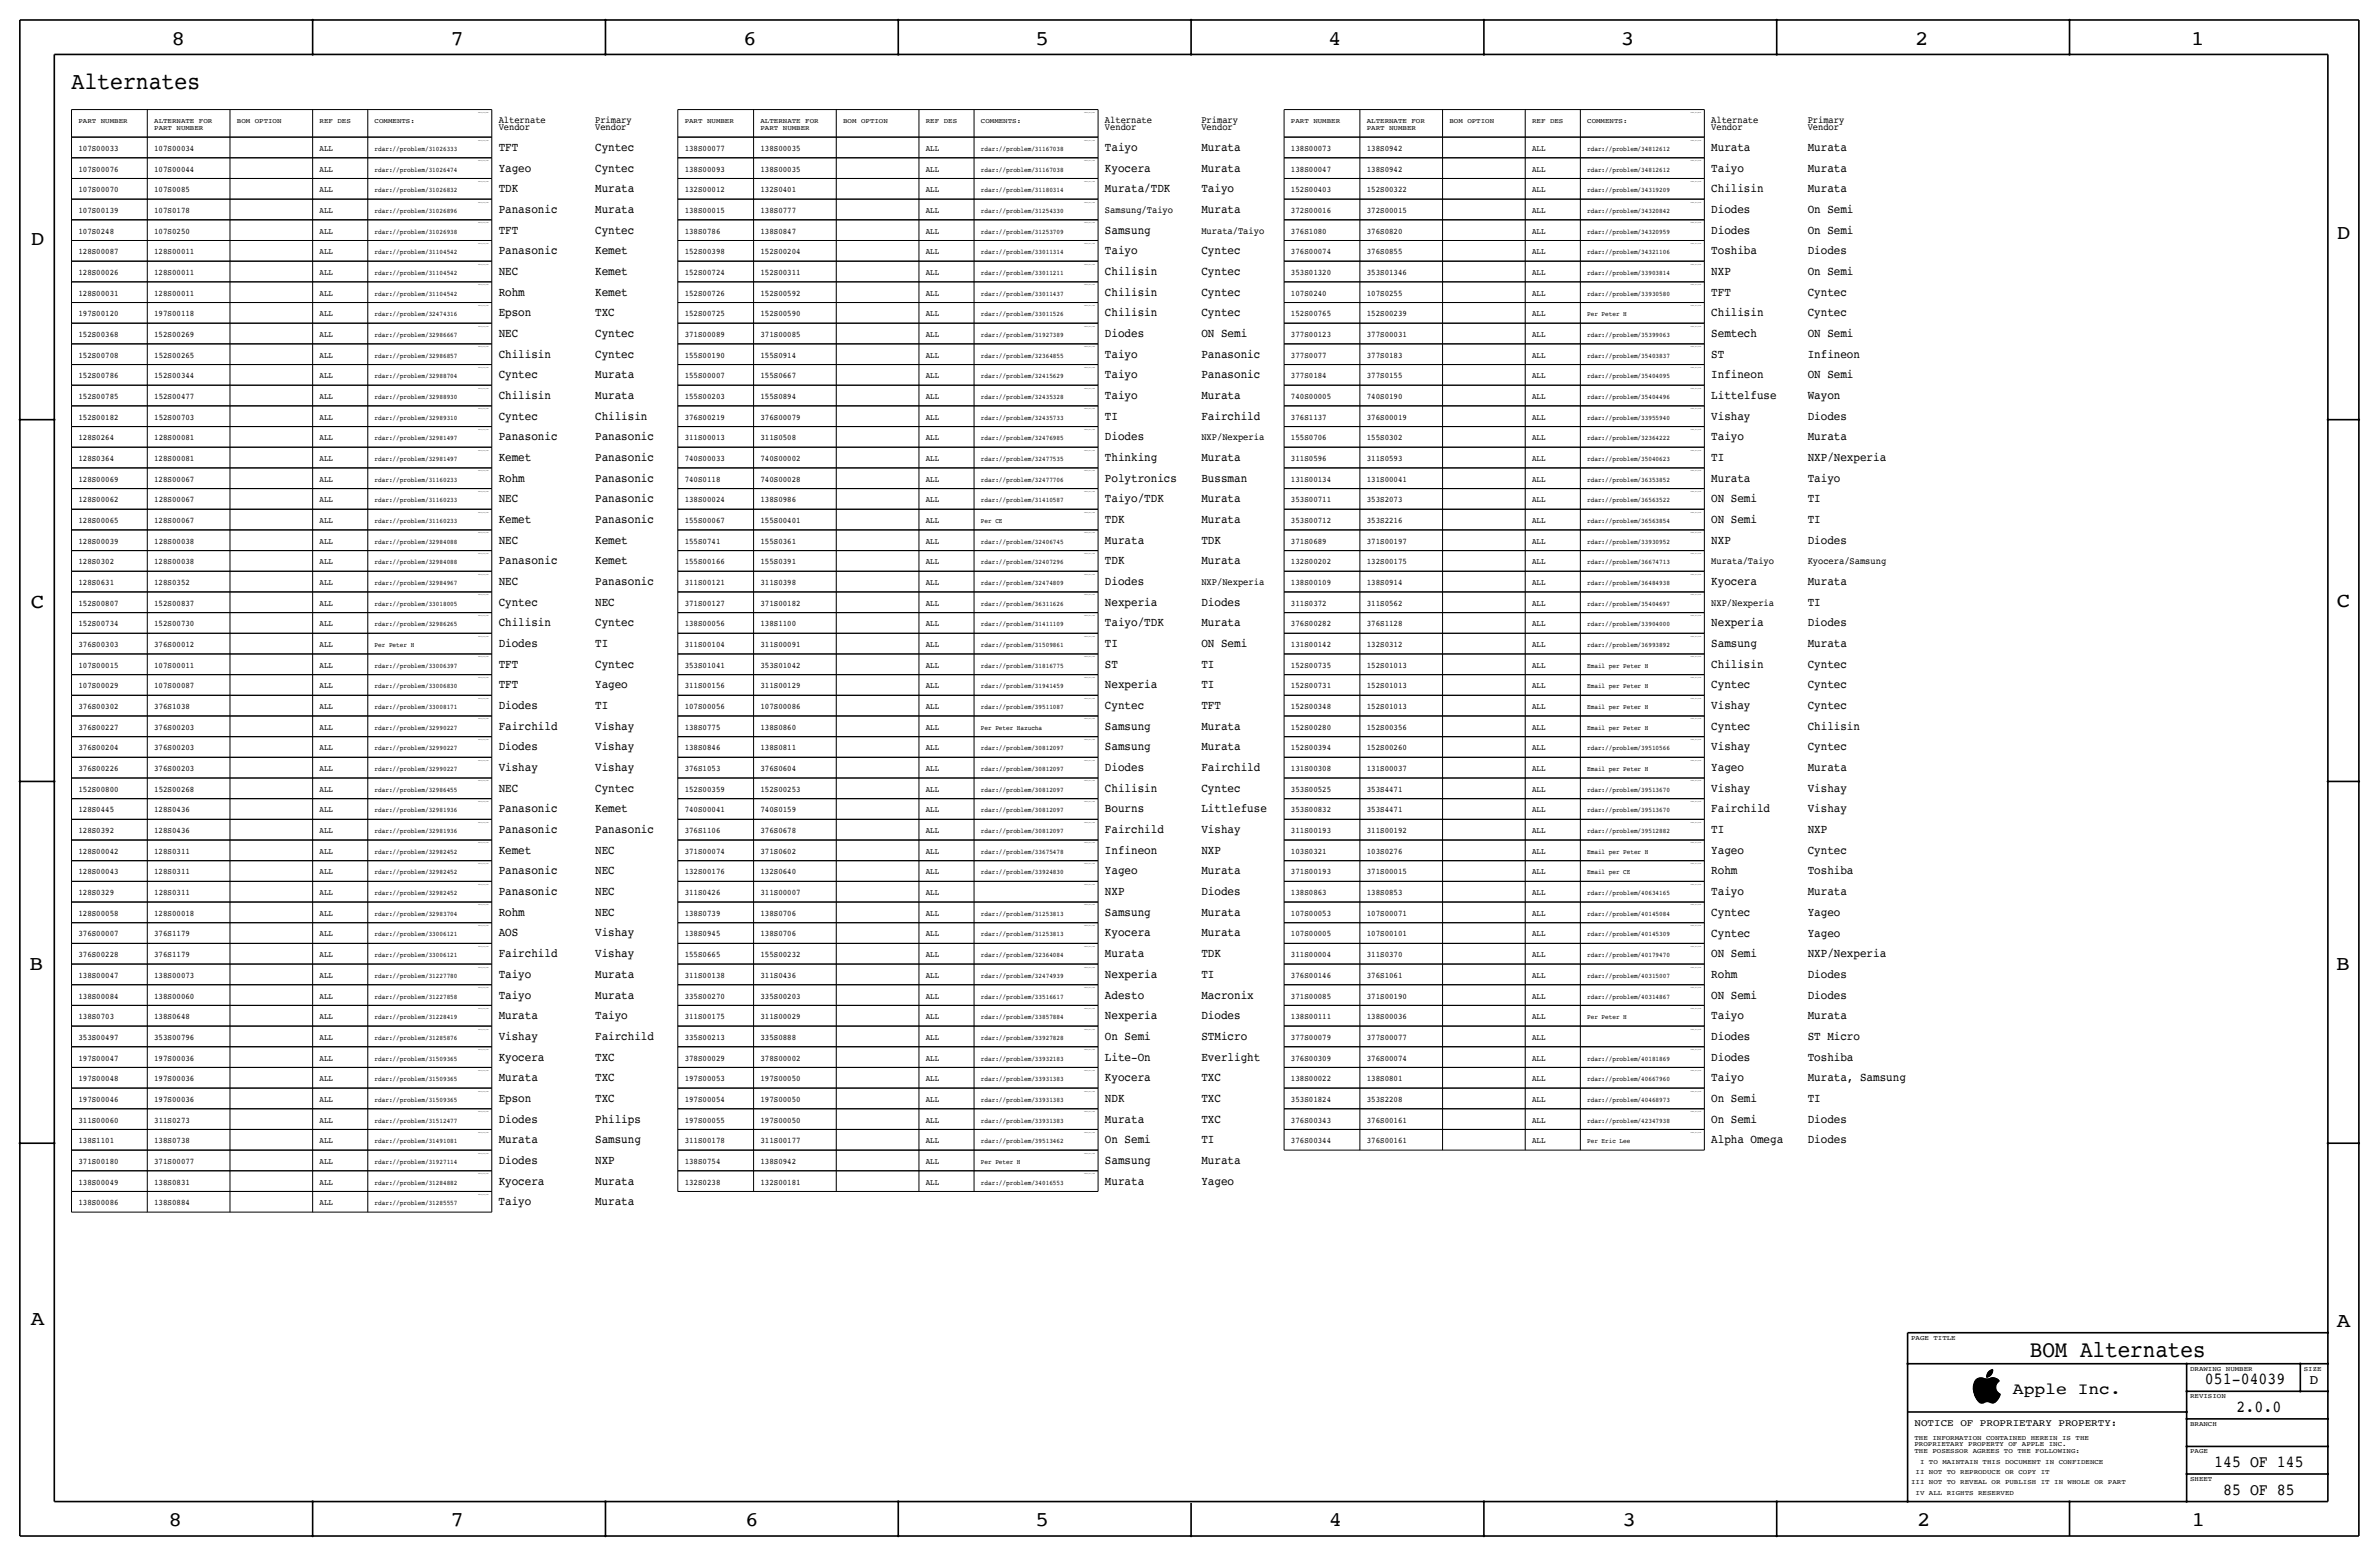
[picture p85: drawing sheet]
<svg xmlns="http://www.w3.org/2000/svg" width="877mm" height="574mm" viewBox="0 0 877 574" stroke-linecap="round" stroke-linejoin="round" font-family="sans-serif">
<defs><g id="words">
<text font-size="8.9" x="26.4" y="32.8">Alternates</text>
<text font-size="8.6" x="748.4" y="500.1">BOM Alternates</text>
<g font-size="7.6">
<text x="63.2" y="16.5">8</text>
<text x="166.1" y="16.5">7</text>
<text x="274" y="16.5">6</text>
<text x="381.7" y="16.5">5</text>
<text x="489.7" y="16.5">4</text>
<text x="597.6" y="16.5">3</text>
<text x="706.1" y="16.5">2</text>
<text x="807.7" y="16.5">1</text>
<text x="861.5" y="88.1">D</text>
<text x="11.4" y="90.4">D</text>
<text x="11.4" y="224.3">C</text>
<text x="861.5" y="223.8">C</text>
<text x="10.8" y="357.6">B</text>
<text x="861.3" y="357.4">B</text>
<text x="11.3" y="488.4">A</text>
<text x="861.5" y="489.2">A</text>
<text x="62.2" y="562.6">8</text>
<text x="166" y="562.6">7</text>
<text x="274.8" y="562.6">6</text>
<text x="381.7" y="562.6">5</text>
<text x="489.9" y="562.6">4</text>
<text x="598.1" y="562.6">3</text>
<text x="706.8" y="562.6">2</text>
<text x="807.9" y="562.6">1</text>
</g>
<g font-size="6.2">
<text x="812.9" y="510.3">051-04039</text>
<text x="824.6" y="520.4">2.0.0</text>
<text x="816.3" y="540.8">145 OF 145</text>
<text x="819.6" y="550.9">85 OF 85</text>
</g>
<text font-size="6" x="742.1" y="513.9">Apple Inc.</text>
<text font-size="5" x="851.5" y="510.3">D</text>
<g font-size="4.5">
<text x="183.8" y="55.6">TFT</text>
<text x="219.4" y="55.6">Cyntec</text>
<text x="407.4" y="55.6">Taiyo</text>
<text x="442.9" y="55.6">Murata</text>
<text x="630.9" y="55.6">Murata</text>
<text x="666.4" y="55.6">Murata</text>
<text x="183.8" y="63.2">Yageo</text>
<text x="219.4" y="63.2">Cyntec</text>
<text x="407.4" y="63.2">Kyocera</text>
<text x="442.9" y="63.3">Murata</text>
<text x="630.9" y="63.2">Taiyo</text>
<text x="666.4" y="63.2">Murata</text>
<text x="183.8" y="70.9">TDK</text>
<text x="219.4" y="70.9">Murata</text>
<text x="407.4" y="70.9">Murata/TDK</text>
<text x="442.9" y="70.9">Taiyo</text>
<text x="630.9" y="70.9">Chilisin</text>
<text x="666.4" y="70.9">Murata</text>
<text x="183.8" y="78.5">Panasonic</text>
<text x="219.4" y="78.5">Murata</text>
<text x="442.9" y="78.5">Murata</text>
<text x="630.9" y="78.5">Diodes</text>
<text x="666.4" y="78.5">On Semi</text>
<text x="183.8" y="86.1">TFT</text>
<text x="219.4" y="86.1">Cyntec</text>
<text x="407.4" y="86.1">Samsung</text>
<text x="630.9" y="86.1">Diodes</text>
<text x="666.4" y="86.1">On Semi</text>
<text x="183.8" y="93.7">Panasonic</text>
<text x="219.4" y="93.7">Kemet</text>
<text x="407.4" y="93.7">Taiyo</text>
<text x="442.9" y="93.7">Cyntec</text>
<text x="630.9" y="93.7">Toshiba</text>
<text x="666.4" y="93.7">Diodes</text>
<text x="183.8" y="101.3">NEC</text>
<text x="219.4" y="101.3">Kemet</text>
<text x="407.4" y="101.3">Chilisin</text>
<text x="442.9" y="101.3">Cyntec</text>
<text x="630.9" y="101.4">NXP</text>
<text x="666.4" y="101.3">On Semi</text>
<text x="183.8" y="109">Rohm</text>
<text x="219.4" y="109">Kemet</text>
<text x="407.4" y="109">Chilisin</text>
<text x="442.9" y="109">Cyntec</text>
<text x="630.9" y="109">TFT</text>
<text x="666.4" y="109">Cyntec</text>
<text x="183.8" y="116.6">Epson</text>
<text x="219.4" y="116.6">TXC</text>
<text x="407.4" y="116.6">Chilisin</text>
<text x="442.9" y="116.6">Cyntec</text>
<text x="630.9" y="116.6">Chilisin</text>
<text x="666.4" y="116.6">Cyntec</text>
<text x="183.8" y="124.2">NEC</text>
<text x="219.4" y="124.2">Cyntec</text>
<text x="407.4" y="124.2">Diodes</text>
<text x="442.9" y="124.2">ON Semi</text>
<text x="630.9" y="124.2">Semtech</text>
<text x="666.4" y="124.2">ON Semi</text>
<text x="183.8" y="131.8">Chilisin</text>
<text x="219.4" y="131.8">Cyntec</text>
<text x="407.4" y="131.8">Taiyo</text>
<text x="442.9" y="131.8">Panasonic</text>
<text x="630.9" y="131.8">ST</text>
<text x="666.4" y="131.8">Infineon</text>
<text x="183.8" y="139.4">Cyntec</text>
<text x="219.4" y="139.4">Murata</text>
<text x="407.4" y="139.4">Taiyo</text>
<text x="442.9" y="139.4">Panasonic</text>
<text x="630.9" y="139.4">Infineon</text>
<text x="666.4" y="139.4">ON Semi</text>
<text x="183.8" y="147.1">Chilisin</text>
<text x="219.4" y="147.1">Murata</text>
<text x="407.4" y="147.1">Taiyo</text>
<text x="442.9" y="147.1">Murata</text>
<text x="630.9" y="147.1">Littelfuse</text>
<text x="666.4" y="147.1">Wayon</text>
<text x="183.8" y="154.7">Cyntec</text>
<text x="219.4" y="154.7">Chilisin</text>
<text x="407.4" y="154.7">TI</text>
<text x="442.9" y="154.7">Fairchild</text>
<text x="630.9" y="154.7">Vishay</text>
<text x="666.4" y="154.7">Diodes</text>
<text x="183.8" y="162.3">Panasonic</text>
<text x="219.4" y="162.3">Panasonic</text>
<text x="407.4" y="162.3">Diodes</text>
<text x="630.9" y="162.3">Taiyo</text>
<text x="666.4" y="162.3">Murata</text>
<text x="183.8" y="169.9">Kemet</text>
<text x="219.4" y="169.9">Panasonic</text>
<text x="407.4" y="169.9">Thinking</text>
<text x="442.9" y="169.9">Murata</text>
<text x="630.9" y="169.9">TI</text>
<text x="666.4" y="169.9">NXP/Nexperia</text>
<text x="183.8" y="177.5">Rohm</text>
<text x="219.4" y="177.5">Panasonic</text>
<text x="407.4" y="177.6">Polytronics</text>
<text x="442.9" y="177.5">Bussman</text>
<text x="630.9" y="177.6">Murata</text>
<text x="666.4" y="177.5">Taiyo</text>
<text x="183.8" y="185.2">NEC</text>
<text x="219.4" y="185.2">Panasonic</text>
<text x="407.4" y="185.2">Taiyo/TDK</text>
<text x="442.9" y="185.2">Murata</text>
<text x="630.9" y="185.2">ON Semi</text>
<text x="666.4" y="185.2">TI</text>
<text x="183.8" y="192.8">Kemet</text>
<text x="219.4" y="192.8">Panasonic</text>
<text x="407.4" y="192.8">TDK</text>
<text x="442.9" y="192.8">Murata</text>
<text x="630.9" y="192.8">ON Semi</text>
<text x="666.4" y="192.8">TI</text>
<text x="183.8" y="200.4">NEC</text>
<text x="219.4" y="200.4">Kemet</text>
<text x="407.4" y="200.4">Murata</text>
<text x="442.9" y="200.4">TDK</text>
<text x="630.9" y="200.4">NXP</text>
<text x="666.4" y="200.4">Diodes</text>
<text x="183.8" y="208">Panasonic</text>
<text x="219.4" y="208">Kemet</text>
<text x="407.4" y="208">TDK</text>
<text x="442.9" y="208">Murata</text>
<text x="183.8" y="215.6">NEC</text>
<text x="219.4" y="215.6">Panasonic</text>
<text x="407.4" y="215.7">Diodes</text>
<text x="630.9" y="215.6">Kyocera</text>
<text x="666.4" y="215.6">Murata</text>
<text x="183.8" y="223.3">Cyntec</text>
<text x="219.4" y="223.3">NEC</text>
<text x="407.4" y="223.3">Nexperia</text>
<text x="442.9" y="223.3">Diodes</text>
<text x="666.4" y="223.3">TI</text>
<text x="183.8" y="230.9">Chilisin</text>
<text x="219.4" y="230.9">Cyntec</text>
<text x="407.4" y="230.9">Taiyo/TDK</text>
<text x="442.9" y="230.9">Murata</text>
<text x="630.9" y="230.9">Nexperia</text>
<text x="666.4" y="230.9">Diodes</text>
<text x="183.8" y="238.5">Diodes</text>
<text x="219.4" y="238.5">TI</text>
<text x="407.4" y="238.5">TI</text>
<text x="442.9" y="238.5">ON Semi</text>
<text x="630.9" y="238.5">Samsung</text>
<text x="666.4" y="238.5">Murata</text>
<text x="183.8" y="246.1">TFT</text>
<text x="219.4" y="246.1">Cyntec</text>
<text x="407.4" y="246.1">ST</text>
<text x="442.9" y="246.1">TI</text>
<text x="630.9" y="246.1">Chilisin</text>
<text x="666.4" y="246.1">Cyntec</text>
<text x="183.8" y="253.7">TFT</text>
<text x="219.4" y="253.7">Yageo</text>
<text x="407.4" y="253.8">Nexperia</text>
<text x="442.9" y="253.8">TI</text>
<text x="630.9" y="253.7">Cyntec</text>
<text x="666.4" y="253.7">Cyntec</text>
<text x="183.8" y="261.4">Diodes</text>
<text x="219.4" y="261.4">TI</text>
<text x="407.4" y="261.4">Cyntec</text>
<text x="442.9" y="261.4">TFT</text>
<text x="630.9" y="261.4">Vishay</text>
<text x="666.4" y="261.4">Cyntec</text>
<text x="183.8" y="269">Fairchild</text>
<text x="219.4" y="269">Vishay</text>
<text x="407.4" y="269">Samsung</text>
<text x="442.9" y="269">Murata</text>
<text x="630.9" y="269">Cyntec</text>
<text x="666.4" y="269">Chilisin</text>
<text x="183.8" y="276.6">Diodes</text>
<text x="219.4" y="276.6">Vishay</text>
<text x="407.4" y="276.6">Samsung</text>
<text x="442.9" y="276.6">Murata</text>
<text x="630.9" y="276.6">Vishay</text>
<text x="666.4" y="276.6">Cyntec</text>
<text x="183.8" y="284.2">Vishay</text>
<text x="219.4" y="284.2">Vishay</text>
<text x="407.4" y="284.2">Diodes</text>
<text x="442.9" y="284.2">Fairchild</text>
<text x="630.9" y="284.2">Yageo</text>
<text x="666.4" y="284.2">Murata</text>
<text x="183.8" y="291.8">NEC</text>
<text x="219.4" y="291.8">Cyntec</text>
<text x="407.4" y="291.9">Chilisin</text>
<text x="442.9" y="291.8">Cyntec</text>
<text x="630.9" y="291.8">Vishay</text>
<text x="666.4" y="291.9">Vishay</text>
<text x="183.8" y="299.5">Panasonic</text>
<text x="219.4" y="299.5">Kemet</text>
<text x="407.4" y="299.5">Bourns</text>
<text x="442.9" y="299.5">Littlefuse</text>
<text x="630.9" y="299.5">Fairchild</text>
<text x="666.4" y="299.5">Vishay</text>
<text x="183.8" y="307.1">Panasonic</text>
<text x="219.4" y="307.1">Panasonic</text>
<text x="407.4" y="307.1">Fairchild</text>
<text x="442.9" y="307.1">Vishay</text>
<text x="630.9" y="307.1">TI</text>
<text x="666.4" y="307.1">NXP</text>
<text x="183.8" y="314.7">Kemet</text>
<text x="219.4" y="314.7">NEC</text>
<text x="407.4" y="314.7">Infineon</text>
<text x="442.9" y="314.7">NXP</text>
<text x="630.9" y="314.7">Yageo</text>
<text x="666.4" y="314.7">Cyntec</text>
<text x="183.8" y="322.3">Panasonic</text>
<text x="219.4" y="322.3">NEC</text>
<text x="407.4" y="322.3">Yageo</text>
<text x="442.9" y="322.3">Murata</text>
<text x="630.9" y="322.3">Rohm</text>
<text x="666.4" y="322.3">Toshiba</text>
<text x="183.8" y="329.9">Panasonic</text>
<text x="219.4" y="329.9">NEC</text>
<text x="407.4" y="329.9">NXP</text>
<text x="442.9" y="329.9">Diodes</text>
<text x="630.9" y="330">Taiyo</text>
<text x="666.4" y="330">Murata</text>
<text x="183.8" y="337.6">Rohm</text>
<text x="219.4" y="337.6">NEC</text>
<text x="407.4" y="337.6">Samsung</text>
<text x="442.9" y="337.6">Murata</text>
<text x="630.9" y="337.6">Cyntec</text>
<text x="666.4" y="337.6">Yageo</text>
<text x="183.8" y="345.2">AOS</text>
<text x="219.4" y="345.2">Vishay</text>
<text x="407.4" y="345.2">Kyocera</text>
<text x="442.9" y="345.2">Murata</text>
<text x="630.9" y="345.2">Cyntec</text>
<text x="666.4" y="345.2">Yageo</text>
<text x="183.8" y="352.8">Fairchild</text>
<text x="219.4" y="352.8">Vishay</text>
<text x="407.4" y="352.8">Murata</text>
<text x="442.9" y="352.8">TDK</text>
<text x="630.9" y="352.8">ON Semi</text>
<text x="666.4" y="352.8">NXP/Nexperia</text>
<text x="183.8" y="360.4">Taiyo</text>
<text x="219.4" y="360.4">Murata</text>
<text x="407.4" y="360.4">Nexperia</text>
<text x="442.9" y="360.4">TI</text>
<text x="630.9" y="360.4">Rohm</text>
<text x="666.4" y="360.4">Diodes</text>
<text x="183.8" y="368.1">Taiyo</text>
<text x="219.4" y="368">Murata</text>
<text x="407.4" y="368">Adesto</text>
<text x="442.9" y="368">Macronix</text>
<text x="630.9" y="368">ON Semi</text>
<text x="666.4" y="368.1">Diodes</text>
<text x="183.8" y="375.7">Murata</text>
<text x="219.4" y="375.7">Taiyo</text>
<text x="407.4" y="375.7">Nexperia</text>
<text x="442.9" y="375.7">Diodes</text>
<text x="630.9" y="375.7">Taiyo</text>
<text x="666.4" y="375.7">Murata</text>
<text x="183.8" y="383.3">Vishay</text>
<text x="219.4" y="383.3">Fairchild</text>
<text x="407.4" y="383.3">On Semi</text>
<text x="442.9" y="383.3">STMicro</text>
<text x="630.9" y="383.3">Diodes</text>
<text x="666.4" y="383.3">ST Micro</text>
<text x="183.8" y="390.9">Kyocera</text>
<text x="219.4" y="390.9">TXC</text>
<text x="407.4" y="390.9">Lite-On</text>
<text x="442.9" y="390.9">Everlight</text>
<text x="630.9" y="390.9">Diodes</text>
<text x="666.4" y="390.9">Toshiba</text>
<text x="183.8" y="398.5">Murata</text>
<text x="219.4" y="398.5">TXC</text>
<text x="407.4" y="398.5">Kyocera</text>
<text x="442.9" y="398.5">TXC</text>
<text x="630.9" y="398.5">Taiyo</text>
<text x="666.4" y="398.5">Murata, Samsung</text>
<text x="183.8" y="406.1">Epson</text>
<text x="219.4" y="406.1">TXC</text>
<text x="407.4" y="406.1">NDK</text>
<text x="442.9" y="406.1">TXC</text>
<text x="630.9" y="406.1">On Semi</text>
<text x="666.4" y="406.1">TI</text>
<text x="183.8" y="413.8">Diodes</text>
<text x="219.4" y="413.8">Philips</text>
<text x="407.4" y="413.8">Murata</text>
<text x="442.9" y="413.8">TXC</text>
<text x="630.9" y="413.8">On Semi</text>
<text x="666.4" y="413.8">Diodes</text>
<text x="183.8" y="421.4">Murata</text>
<text x="219.4" y="421.4">Samsung</text>
<text x="407.4" y="421.4">On Semi</text>
<text x="442.9" y="421.4">TI</text>
<text x="630.9" y="421.4">Alpha Omega</text>
<text x="666.4" y="421.4">Diodes</text>
<text x="183.8" y="429">Diodes</text>
<text x="219.4" y="429">NXP</text>
<text x="407.4" y="429">Samsung</text>
<text x="442.9" y="429">Murata</text>
<text x="183.8" y="436.6">Kyocera</text>
<text x="219.4" y="436.6">Murata</text>
<text x="407.4" y="436.6">Murata</text>
<text x="442.9" y="436.6">Yageo</text>
<text x="183.8" y="444.3">Taiyo</text>
<text x="219.4" y="444.3">Murata</text>
</g>
<text font-size="3.7" x="705.8" y="525.5">NOTICE OF PROPRIETARY PROPERTY:</text>
<g font-size="3.6">
<text x="183.8" y="45.5">Alternate</text>
<text x="219.4" y="45.5">Primary</text>
<text x="407.4" y="45.5">Alternate</text>
<text x="442.9" y="45.5">Primary</text>
<text x="630.9" y="45.5">Alternate</text>
<text x="666.4" y="45.5">Primary</text>
<text x="183.8" y="48">Vendor</text>
<text x="219.4" y="48">Vendor</text>
<text x="407.4" y="48">Vendor</text>
<text x="442.9" y="48">Vendor</text>
<text x="630.9" y="48">Vendor</text>
<text x="666.4" y="48">Vendor</text>
<text x="407.4" y="78.5">Samsung/Taiyo</text>
<text x="442.9" y="86.1">Murata/Taiyo</text>
<text x="442.9" y="162.3">NXP/Nexperia</text>
<text x="630.9" y="208">Murata/Taiyo</text>
<text x="666.4" y="208">Kyocera/Samsung</text>
<text x="442.9" y="215.6">NXP/Nexperia</text>
<text x="630.9" y="223.3">NXP/Nexperia</text>
</g>
<g font-size="3.1">
<text x="28.9" y="55.6">107S00033</text>
<text x="56.8" y="55.6">107S00034</text>
<text x="117.8" y="55.6">ALL</text>
<text x="252.4" y="55.6">138S00077</text>
<text x="280.4" y="55.6">138S00035</text>
<text x="341.3" y="55.6">ALL</text>
<text x="475.9" y="55.6">138S00073</text>
<text x="503.9" y="55.6">138S0942</text>
<text x="564.8" y="55.6">ALL</text>
<text x="28.9" y="63.2">107S00076</text>
<text x="56.8" y="63.2">107S00044</text>
<text x="117.8" y="63.2">ALL</text>
<text x="252.4" y="63.2">138S00093</text>
<text x="280.4" y="63.2">138S00035</text>
<text x="341.3" y="63.2">ALL</text>
<text x="475.9" y="63.2">138S00047</text>
<text x="503.9" y="63.2">138S0942</text>
<text x="564.8" y="63.2">ALL</text>
<text x="28.9" y="70.9">107S00070</text>
<text x="56.8" y="70.9">107S0085</text>
<text x="117.8" y="70.9">ALL</text>
<text x="252.4" y="70.9">132S00012</text>
<text x="280.4" y="70.9">132S0401</text>
<text x="341.3" y="70.9">ALL</text>
<text x="475.9" y="70.9">152S00403</text>
<text x="503.9" y="70.9">152S00322</text>
<text x="564.8" y="70.9">ALL</text>
<text x="28.9" y="78.5">107S00139</text>
<text x="56.8" y="78.5">107S0178</text>
<text x="117.8" y="78.5">ALL</text>
<text x="252.4" y="78.5">138S00015</text>
<text x="280.4" y="78.5">138S0777</text>
<text x="341.3" y="78.5">ALL</text>
<text x="475.9" y="78.5">372S00016</text>
<text x="503.9" y="78.5">372S00015</text>
<text x="564.8" y="78.5">ALL</text>
<text x="28.9" y="86.1">107S0248</text>
<text x="56.8" y="86.1">107S0250</text>
<text x="117.8" y="86.1">ALL</text>
<text x="252.4" y="86.1">138S0786</text>
<text x="280.4" y="86.1">138S0847</text>
<text x="341.3" y="86.1">ALL</text>
<text x="475.9" y="86.1">376S1080</text>
<text x="503.9" y="86.1">376S0820</text>
<text x="564.8" y="86.1">ALL</text>
<text x="28.9" y="93.7">128S00087</text>
<text x="56.8" y="93.7">128S00011</text>
<text x="117.8" y="93.7">ALL</text>
<text x="252.4" y="93.7">152S00398</text>
<text x="280.4" y="93.7">152S00204</text>
<text x="341.3" y="93.7">ALL</text>
<text x="475.9" y="93.7">376S00074</text>
<text x="503.9" y="93.7">376S0855</text>
<text x="564.8" y="93.7">ALL</text>
<text x="28.9" y="101.3">128S00026</text>
<text x="56.8" y="101.3">128S00011</text>
<text x="117.8" y="101.3">ALL</text>
<text x="252.4" y="101.3">152S00724</text>
<text x="280.4" y="101.3">152S00311</text>
<text x="341.3" y="101.3">ALL</text>
<text x="475.9" y="101.3">353S01320</text>
<text x="503.9" y="101.3">353S01346</text>
<text x="564.8" y="101.3">ALL</text>
<text x="28.9" y="109">128S00031</text>
<text x="56.8" y="109">128S00011</text>
<text x="117.8" y="109">ALL</text>
<text x="252.4" y="109">152S00726</text>
<text x="280.4" y="109">152S00592</text>
<text x="341.3" y="109">ALL</text>
<text x="475.9" y="109">107S0240</text>
<text x="503.9" y="109">107S0255</text>
<text x="564.8" y="109">ALL</text>
<text x="28.9" y="116.6">197S00120</text>
<text x="56.8" y="116.6">197S00118</text>
<text x="117.8" y="116.6">ALL</text>
<text x="252.4" y="116.6">152S00725</text>
<text x="280.4" y="116.6">152S00590</text>
<text x="341.3" y="116.6">ALL</text>
<text x="475.9" y="116.6">152S00765</text>
<text x="503.9" y="116.6">152S00239</text>
<text x="564.8" y="116.6">ALL</text>
<text x="28.9" y="124.2">152S00368</text>
<text x="56.8" y="124.2">152S00269</text>
<text x="117.8" y="124.2">ALL</text>
<text x="252.4" y="124.2">371S00089</text>
<text x="280.4" y="124.2">371S00085</text>
<text x="341.3" y="124.2">ALL</text>
<text x="475.9" y="124.2">377S00123</text>
<text x="503.9" y="124.2">377S00031</text>
<text x="564.8" y="124.2">ALL</text>
<text x="28.9" y="131.8">152S00708</text>
<text x="56.8" y="131.8">152S00265</text>
<text x="117.8" y="131.8">ALL</text>
<text x="252.4" y="131.8">155S00190</text>
<text x="280.4" y="131.8">155S0914</text>
<text x="341.3" y="131.8">ALL</text>
<text x="475.9" y="131.8">377S0077</text>
<text x="503.9" y="131.8">377S0183</text>
<text x="564.8" y="131.8">ALL</text>
<text x="28.9" y="139.4">152S00786</text>
<text x="56.8" y="139.4">152S00344</text>
<text x="117.8" y="139.4">ALL</text>
<text x="252.4" y="139.4">155S00007</text>
<text x="280.4" y="139.4">155S0667</text>
<text x="341.3" y="139.4">ALL</text>
<text x="475.9" y="139.4">377S0184</text>
<text x="503.9" y="139.4">377S0155</text>
<text x="564.8" y="139.4">ALL</text>
<text x="28.9" y="147.1">152S00785</text>
<text x="56.8" y="147.1">152S00477</text>
<text x="117.8" y="147.1">ALL</text>
<text x="252.4" y="147.1">155S00203</text>
<text x="280.4" y="147.1">155S0894</text>
<text x="341.3" y="147.1">ALL</text>
<text x="475.9" y="147.1">740S00005</text>
<text x="503.9" y="147.1">740S0190</text>
<text x="564.8" y="147.1">ALL</text>
<text x="28.9" y="154.7">152S00182</text>
<text x="56.8" y="154.7">152S00703</text>
<text x="117.8" y="154.7">ALL</text>
<text x="252.4" y="154.7">376S00219</text>
<text x="280.4" y="154.7">376S00079</text>
<text x="341.3" y="154.7">ALL</text>
<text x="475.9" y="154.7">376S1137</text>
<text x="503.9" y="154.7">376S00019</text>
<text x="564.8" y="154.7">ALL</text>
<text x="28.9" y="162.3">128S0264</text>
<text x="56.8" y="162.3">128S00081</text>
<text x="117.8" y="162.3">ALL</text>
<text x="252.4" y="162.3">311S00013</text>
<text x="280.4" y="162.3">311S0508</text>
<text x="341.3" y="162.3">ALL</text>
<text x="475.9" y="162.3">155S0706</text>
<text x="503.9" y="162.3">155S0302</text>
<text x="564.8" y="162.3">ALL</text>
<text x="28.9" y="169.9">128S0364</text>
<text x="56.8" y="169.9">128S00081</text>
<text x="117.8" y="169.9">ALL</text>
<text x="252.4" y="169.9">740S00033</text>
<text x="280.4" y="169.9">740S00002</text>
<text x="341.3" y="169.9">ALL</text>
<text x="475.9" y="169.9">311S0596</text>
<text x="503.9" y="169.9">311S0593</text>
<text x="564.8" y="169.9">ALL</text>
<text x="28.9" y="177.5">128S00069</text>
<text x="56.8" y="177.5">128S00067</text>
<text x="117.8" y="177.5">ALL</text>
<text x="252.4" y="177.5">740S0118</text>
<text x="280.4" y="177.5">740S00028</text>
<text x="341.3" y="177.5">ALL</text>
<text x="475.9" y="177.5">131S00134</text>
<text x="503.9" y="177.5">131S00041</text>
<text x="564.8" y="177.5">ALL</text>
<text x="28.9" y="185.2">128S00062</text>
<text x="56.8" y="185.2">128S00067</text>
<text x="117.8" y="185.2">ALL</text>
<text x="252.4" y="185.2">138S00024</text>
<text x="280.4" y="185.2">138S0986</text>
<text x="341.3" y="185.2">ALL</text>
<text x="475.9" y="185.2">353S00711</text>
<text x="503.9" y="185.2">353S2073</text>
<text x="564.8" y="185.2">ALL</text>
<text x="28.9" y="192.8">128S00065</text>
<text x="56.8" y="192.8">128S00067</text>
<text x="117.8" y="192.8">ALL</text>
<text x="252.4" y="192.8">155S00067</text>
<text x="280.4" y="192.8">155S00401</text>
<text x="341.3" y="192.8">ALL</text>
<text x="475.9" y="192.8">353S00712</text>
<text x="503.9" y="192.8">353S2216</text>
<text x="564.8" y="192.8">ALL</text>
<text x="28.9" y="200.4">128S00039</text>
<text x="56.8" y="200.4">128S00038</text>
<text x="117.8" y="200.4">ALL</text>
<text x="252.4" y="200.4">155S0741</text>
<text x="280.4" y="200.4">155S0361</text>
<text x="341.3" y="200.4">ALL</text>
<text x="475.9" y="200.4">371S0689</text>
<text x="503.9" y="200.4">371S00197</text>
<text x="564.8" y="200.4">ALL</text>
<text x="28.9" y="208">128S0302</text>
<text x="56.8" y="208">128S00038</text>
<text x="117.8" y="208">ALL</text>
<text x="252.4" y="208">155S00166</text>
<text x="280.4" y="208">155S0391</text>
<text x="341.3" y="208">ALL</text>
<text x="475.9" y="208">132S00202</text>
<text x="503.9" y="208">132S00175</text>
<text x="564.8" y="208">ALL</text>
<text x="28.9" y="215.6">128S0631</text>
<text x="56.8" y="215.6">128S0352</text>
<text x="117.8" y="215.6">ALL</text>
<text x="252.4" y="215.6">311S00121</text>
<text x="280.4" y="215.6">311S0398</text>
<text x="341.3" y="215.6">ALL</text>
<text x="475.9" y="215.6">138S00109</text>
<text x="503.9" y="215.6">138S0914</text>
<text x="564.8" y="215.6">ALL</text>
<text x="28.9" y="223.3">152S00807</text>
<text x="56.8" y="223.3">152S00837</text>
<text x="117.8" y="223.3">ALL</text>
<text x="252.4" y="223.3">371S00127</text>
<text x="280.4" y="223.3">371S00182</text>
<text x="341.3" y="223.3">ALL</text>
<text x="475.9" y="223.3">311S0372</text>
<text x="503.9" y="223.3">311S0562</text>
<text x="564.8" y="223.3">ALL</text>
<text x="28.9" y="230.9">152S00734</text>
<text x="56.8" y="230.9">152S00730</text>
<text x="117.8" y="230.9">ALL</text>
<text x="252.4" y="230.9">138S00056</text>
<text x="280.4" y="230.9">138S1100</text>
<text x="341.3" y="230.9">ALL</text>
<text x="475.9" y="230.9">376S00282</text>
<text x="503.9" y="230.9">376S1128</text>
<text x="564.8" y="230.9">ALL</text>
<text x="28.9" y="238.5">376S00303</text>
<text x="56.8" y="238.5">376S00012</text>
<text x="117.8" y="238.5">ALL</text>
<text x="252.4" y="238.5">311S00104</text>
<text x="280.4" y="238.5">311S00091</text>
<text x="341.3" y="238.5">ALL</text>
<text x="475.9" y="238.5">131S00142</text>
<text x="503.9" y="238.5">132S0312</text>
<text x="564.8" y="238.5">ALL</text>
<text x="28.9" y="246.1">107S00015</text>
<text x="56.8" y="246.1">107S00011</text>
<text x="117.8" y="246.1">ALL</text>
<text x="252.4" y="246.1">353S01041</text>
<text x="280.4" y="246.1">353S01042</text>
<text x="341.3" y="246.1">ALL</text>
<text x="475.9" y="246.1">152S00735</text>
<text x="503.9" y="246.1">152S01013</text>
<text x="564.8" y="246.1">ALL</text>
<text x="28.9" y="253.7">107S00029</text>
<text x="56.8" y="253.7">107S00087</text>
<text x="117.8" y="253.7">ALL</text>
<text x="252.4" y="253.7">311S00156</text>
<text x="280.4" y="253.7">311S00129</text>
<text x="341.3" y="253.7">ALL</text>
<text x="475.9" y="253.7">152S00731</text>
<text x="503.9" y="253.7">152S01013</text>
<text x="564.8" y="253.7">ALL</text>
<text x="28.9" y="261.4">376S00302</text>
<text x="56.8" y="261.4">376S1038</text>
<text x="117.8" y="261.4">ALL</text>
<text x="252.4" y="261.4">107S00056</text>
<text x="280.4" y="261.4">107S00086</text>
<text x="341.3" y="261.4">ALL</text>
<text x="475.9" y="261.4">152S00348</text>
<text x="503.9" y="261.4">152S01013</text>
<text x="564.8" y="261.4">ALL</text>
<text x="28.9" y="269">376S00227</text>
<text x="56.8" y="269">376S00203</text>
<text x="117.8" y="269">ALL</text>
<text x="252.4" y="269">138S0775</text>
<text x="280.4" y="269">138S0860</text>
<text x="341.3" y="269">ALL</text>
<text x="475.9" y="269">152S00280</text>
<text x="503.9" y="269">152S00356</text>
<text x="564.8" y="269">ALL</text>
<text x="28.9" y="276.6">376S00204</text>
<text x="56.8" y="276.6">376S00203</text>
<text x="117.8" y="276.6">ALL</text>
<text x="252.4" y="276.6">138S0846</text>
<text x="280.4" y="276.6">138S0811</text>
<text x="341.3" y="276.6">ALL</text>
<text x="475.9" y="276.6">152S00394</text>
<text x="503.9" y="276.6">152S00260</text>
<text x="564.8" y="276.6">ALL</text>
<text x="28.9" y="284.2">376S00226</text>
<text x="56.8" y="284.2">376S00203</text>
<text x="117.8" y="284.2">ALL</text>
<text x="252.4" y="284.2">376S1053</text>
<text x="280.4" y="284.2">376S0604</text>
<text x="341.3" y="284.2">ALL</text>
<text x="475.9" y="284.2">131S00308</text>
<text x="503.9" y="284.2">131S00037</text>
<text x="564.8" y="284.2">ALL</text>
<text x="28.9" y="291.8">152S00800</text>
<text x="56.8" y="291.8">152S00268</text>
<text x="117.8" y="291.8">ALL</text>
<text x="252.4" y="291.8">152S00359</text>
<text x="280.4" y="291.8">152S00253</text>
<text x="341.3" y="291.8">ALL</text>
<text x="475.9" y="291.8">353S00525</text>
<text x="503.9" y="291.8">353S4471</text>
<text x="564.8" y="291.8">ALL</text>
<text x="28.9" y="299.5">128S0445</text>
<text x="56.8" y="299.5">128S0436</text>
<text x="117.8" y="299.5">ALL</text>
<text x="252.4" y="299.5">740S00041</text>
<text x="280.4" y="299.5">740S0159</text>
<text x="341.3" y="299.5">ALL</text>
<text x="475.9" y="299.5">353S00832</text>
<text x="503.9" y="299.5">353S4471</text>
<text x="564.8" y="299.5">ALL</text>
<text x="28.9" y="307.1">128S0392</text>
<text x="56.8" y="307.1">128S0436</text>
<text x="117.8" y="307.1">ALL</text>
<text x="252.4" y="307.1">376S1106</text>
<text x="280.4" y="307.1">376S0678</text>
<text x="341.3" y="307.1">ALL</text>
<text x="475.9" y="307.1">311S00193</text>
<text x="503.9" y="307.1">311S00192</text>
<text x="564.8" y="307.1">ALL</text>
<text x="28.9" y="314.7">128S00042</text>
<text x="56.8" y="314.7">128S0311</text>
<text x="117.8" y="314.7">ALL</text>
<text x="252.4" y="314.7">371S00074</text>
<text x="280.4" y="314.7">371S0602</text>
<text x="341.3" y="314.7">ALL</text>
<text x="475.9" y="314.7">103S0321</text>
<text x="503.9" y="314.7">103S0276</text>
<text x="564.8" y="314.7">ALL</text>
<text x="28.9" y="322.3">128S00043</text>
<text x="56.8" y="322.3">128S0311</text>
<text x="117.8" y="322.3">ALL</text>
<text x="252.4" y="322.3">132S00176</text>
<text x="280.4" y="322.3">132S0640</text>
<text x="341.3" y="322.3">ALL</text>
<text x="475.9" y="322.3">371S00193</text>
<text x="503.9" y="322.3">371S00015</text>
<text x="564.8" y="322.3">ALL</text>
<text x="28.9" y="329.9">128S0329</text>
<text x="56.8" y="329.9">128S0311</text>
<text x="117.8" y="329.9">ALL</text>
<text x="252.4" y="329.9">311S0426</text>
<text x="280.4" y="329.9">311S00007</text>
<text x="341.3" y="329.9">ALL</text>
<text x="475.9" y="329.9">138S0863</text>
<text x="503.9" y="329.9">138S0853</text>
<text x="564.8" y="329.9">ALL</text>
<text x="28.9" y="337.6">128S00058</text>
<text x="56.8" y="337.6">128S00018</text>
<text x="117.8" y="337.6">ALL</text>
<text x="252.4" y="337.6">138S0739</text>
<text x="280.4" y="337.6">138S0706</text>
<text x="341.3" y="337.6">ALL</text>
<text x="475.9" y="337.6">107S00053</text>
<text x="503.9" y="337.6">107S00071</text>
<text x="564.8" y="337.6">ALL</text>
<text x="28.9" y="345.2">376S00007</text>
<text x="56.8" y="345.2">376S1179</text>
<text x="117.8" y="345.2">ALL</text>
<text x="252.4" y="345.2">138S0945</text>
<text x="280.4" y="345.2">138S0706</text>
<text x="341.3" y="345.2">ALL</text>
<text x="475.9" y="345.2">107S00005</text>
<text x="503.9" y="345.2">107S00101</text>
<text x="564.8" y="345.2">ALL</text>
<text x="28.9" y="352.8">376S00228</text>
<text x="56.8" y="352.8">376S1179</text>
<text x="117.8" y="352.8">ALL</text>
<text x="252.4" y="352.8">155S0665</text>
<text x="280.4" y="352.8">155S00232</text>
<text x="341.3" y="352.8">ALL</text>
<text x="475.9" y="352.8">311S00004</text>
<text x="503.9" y="352.8">311S0370</text>
<text x="564.8" y="352.8">ALL</text>
<text x="28.9" y="360.4">138S00047</text>
<text x="56.8" y="360.4">138S00073</text>
<text x="117.8" y="360.4">ALL</text>
<text x="252.4" y="360.4">311S00138</text>
<text x="280.4" y="360.4">311S0436</text>
<text x="341.3" y="360.4">ALL</text>
<text x="475.9" y="360.4">376S00146</text>
<text x="503.9" y="360.4">376S1061</text>
<text x="564.8" y="360.4">ALL</text>
<text x="28.9" y="368">138S00084</text>
<text x="56.8" y="368">138S00060</text>
<text x="117.8" y="368">ALL</text>
<text x="252.4" y="368">335S00270</text>
<text x="280.4" y="368">335S00203</text>
<text x="341.3" y="368">ALL</text>
<text x="475.9" y="368">371S00085</text>
<text x="503.9" y="368">371S00190</text>
<text x="564.8" y="368">ALL</text>
<text x="28.9" y="375.7">138S0703</text>
<text x="56.8" y="375.7">138S0648</text>
<text x="117.8" y="375.7">ALL</text>
<text x="252.4" y="375.7">311S00175</text>
<text x="280.4" y="375.7">311S00029</text>
<text x="341.3" y="375.7">ALL</text>
<text x="475.9" y="375.7">138S00111</text>
<text x="503.9" y="375.7">138S00036</text>
<text x="564.8" y="375.7">ALL</text>
<text x="28.9" y="383.3">353S00497</text>
<text x="56.8" y="383.3">353S00796</text>
<text x="117.8" y="383.3">ALL</text>
<text x="252.4" y="383.3">335S00213</text>
<text x="280.4" y="383.3">335S0888</text>
<text x="341.3" y="383.3">ALL</text>
<text x="475.9" y="383.3">377S00079</text>
<text x="503.9" y="383.3">377S00077</text>
<text x="564.8" y="383.3">ALL</text>
<text x="28.9" y="390.9">197S00047</text>
<text x="56.8" y="390.9">197S00036</text>
<text x="117.8" y="390.9">ALL</text>
<text x="252.4" y="390.9">378S00029</text>
<text x="280.4" y="390.9">378S00002</text>
<text x="341.3" y="390.9">ALL</text>
<text x="475.9" y="390.9">376S00309</text>
<text x="503.9" y="390.9">376S00074</text>
<text x="564.8" y="390.9">ALL</text>
<text x="28.9" y="398.5">197S00048</text>
<text x="56.8" y="398.5">197S00036</text>
<text x="117.8" y="398.5">ALL</text>
<text x="252.4" y="398.5">197S00053</text>
<text x="280.4" y="398.5">197S00050</text>
<text x="341.3" y="398.5">ALL</text>
<text x="475.9" y="398.5">138S00022</text>
<text x="503.9" y="398.5">138S0801</text>
<text x="564.8" y="398.5">ALL</text>
<text x="28.9" y="406.1">197S00046</text>
<text x="56.8" y="406.1">197S00036</text>
<text x="117.8" y="406.1">ALL</text>
<text x="252.4" y="406.1">197S00054</text>
<text x="280.4" y="406.1">197S00050</text>
<text x="341.3" y="406.1">ALL</text>
<text x="475.9" y="406.1">353S01824</text>
<text x="503.9" y="406.1">353S2208</text>
<text x="564.8" y="406.1">ALL</text>
<text x="28.9" y="413.8">311S00060</text>
<text x="56.8" y="413.8">311S0273</text>
<text x="117.8" y="413.8">ALL</text>
<text x="252.4" y="413.8">197S00055</text>
<text x="280.4" y="413.8">197S00050</text>
<text x="341.3" y="413.8">ALL</text>
<text x="475.9" y="413.8">376S00343</text>
<text x="503.9" y="413.8">376S00161</text>
<text x="564.8" y="413.8">ALL</text>
<text x="28.9" y="421.4">138S1101</text>
<text x="56.8" y="421.4">138S0738</text>
<text x="117.8" y="421.4">ALL</text>
<text x="252.4" y="421.4">311S00178</text>
<text x="280.4" y="421.4">311S00177</text>
<text x="341.3" y="421.4">ALL</text>
<text x="475.9" y="421.4">376S00344</text>
<text x="503.9" y="421.4">376S00161</text>
<text x="564.8" y="421.4">ALL</text>
<text x="28.9" y="429">371S00180</text>
<text x="56.8" y="429">371S00077</text>
<text x="117.8" y="429">ALL</text>
<text x="252.4" y="429">138S0754</text>
<text x="280.4" y="429">138S0942</text>
<text x="341.3" y="429">ALL</text>
<text x="28.9" y="436.6">138S00049</text>
<text x="56.8" y="436.6">138S0831</text>
<text x="117.8" y="436.6">ALL</text>
<text x="252.4" y="436.6">132S0238</text>
<text x="280.4" y="436.6">132S00181</text>
<text x="341.3" y="436.6">ALL</text>
<text x="28.9" y="444.2">138S00086</text>
<text x="56.8" y="444.2">138S0884</text>
<text x="117.8" y="444.2">ALL</text>
</g>
<g font-size="2.5">
<text x="28.9" y="45.5">PART NUMBER</text>
<text x="56.8" y="45.5">ALTERNATE FOR</text>
<text x="87.3" y="45.5">BOM OPTION</text>
<text x="117.8" y="45.5">REF DES</text>
<text x="138.1" y="45.5">COMMENTS:</text>
<text x="252.4" y="45.5">PART NUMBER</text>
<text x="280.4" y="45.5">ALTERNATE FOR</text>
<text x="310.8" y="45.5">BOM OPTION</text>
<text x="341.3" y="45.5">REF DES</text>
<text x="361.6" y="45.5">COMMENTS:</text>
<text x="475.9" y="45.5">PART NUMBER</text>
<text x="503.9" y="45.5">ALTERNATE FOR</text>
<text x="534.4" y="45.5">BOM OPTION</text>
<text x="564.8" y="45.5">REF DES</text>
<text x="585.2" y="45.5">COMMENTS:</text>
<text x="56.8" y="48">PART NUMBER</text>
<text x="280.4" y="48">PART NUMBER</text>
<text x="503.9" y="48">PART NUMBER</text>
<text x="138.1" y="55.6">rdar://problem/31026333</text>
<text x="361.6" y="55.6">rdar://problem/31167038</text>
<text x="585.2" y="55.6">rdar://problem/34812612</text>
<text x="138.1" y="63.2">rdar://problem/31026474</text>
<text x="361.6" y="63.2">rdar://problem/31167038</text>
<text x="585.2" y="63.2">rdar://problem/34812612</text>
<text x="138.1" y="70.9">rdar://problem/31026832</text>
<text x="361.6" y="70.9">rdar://problem/31180314</text>
<text x="585.2" y="70.9">rdar://problem/34319209</text>
<text x="138.1" y="78.5">rdar://problem/31026896</text>
<text x="361.6" y="78.5">rdar://problem/31254330</text>
<text x="585.2" y="78.5">rdar://problem/34320842</text>
<text x="138.1" y="86.1">rdar://problem/31026938</text>
<text x="361.6" y="86.1">rdar://problem/31253709</text>
<text x="585.2" y="86.1">rdar://problem/34320959</text>
<text x="138.1" y="93.7">rdar://problem/31104542</text>
<text x="361.6" y="93.7">rdar://problem/33011314</text>
<text x="585.2" y="93.7">rdar://problem/34321106</text>
<text x="138.1" y="101.3">rdar://problem/31104542</text>
<text x="361.6" y="101.3">rdar://problem/33011211</text>
<text x="585.2" y="101.3">rdar://problem/33903814</text>
<text x="138.1" y="109">rdar://problem/31104542</text>
<text x="361.6" y="109">rdar://problem/33011437</text>
<text x="585.2" y="109">rdar://problem/33930580</text>
<text x="138.1" y="116.6">rdar://problem/32474316</text>
<text x="361.6" y="116.6">rdar://problem/33011526</text>
<text x="585.2" y="116.6">Per Peter H</text>
<text x="138.1" y="124.2">rdar://problem/32986667</text>
<text x="361.6" y="124.2">rdar://problem/31927389</text>
<text x="585.2" y="124.2">rdar://problem/35399063</text>
<text x="138.1" y="131.8">rdar://problem/32986857</text>
<text x="361.6" y="131.8">rdar://problem/32364855</text>
<text x="585.2" y="131.8">rdar://problem/35403837</text>
<text x="138.1" y="139.4">rdar://problem/32988704</text>
<text x="361.6" y="139.4">rdar://problem/32415629</text>
<text x="585.2" y="139.4">rdar://problem/35404095</text>
<text x="138.1" y="147.1">rdar://problem/32988930</text>
<text x="361.6" y="147.1">rdar://problem/32435328</text>
<text x="585.2" y="147.1">rdar://problem/35404496</text>
<text x="138.1" y="154.7">rdar://problem/32989310</text>
<text x="361.6" y="154.7">rdar://problem/32435733</text>
<text x="585.2" y="154.7">rdar://problem/33955940</text>
<text x="138.1" y="162.3">rdar://problem/32981497</text>
<text x="361.6" y="162.3">rdar://problem/32476985</text>
<text x="585.2" y="162.3">rdar://problem/32364222</text>
<text x="138.1" y="169.9">rdar://problem/32981497</text>
<text x="361.6" y="169.9">rdar://problem/32477535</text>
<text x="585.2" y="169.9">rdar://problem/35040623</text>
<text x="138.1" y="177.5">rdar://problem/31160233</text>
<text x="361.6" y="177.5">rdar://problem/32477706</text>
<text x="585.2" y="177.5">rdar://problem/36353852</text>
<text x="138.1" y="185.2">rdar://problem/31160233</text>
<text x="361.6" y="185.2">rdar://problem/31410587</text>
<text x="585.2" y="185.2">rdar://problem/36563522</text>
<text x="138.1" y="192.8">rdar://problem/31160233</text>
<text x="361.6" y="192.8">Per CE</text>
<text x="585.2" y="192.8">rdar://problem/36563854</text>
<text x="138.1" y="200.4">rdar://problem/32984088</text>
<text x="361.6" y="200.4">rdar://problem/32406745</text>
<text x="585.2" y="200.4">rdar://problem/33930952</text>
<text x="138.1" y="208">rdar://problem/32984088</text>
<text x="361.6" y="208">rdar://problem/32407296</text>
<text x="585.2" y="208">rdar://problem/36674713</text>
<text x="138.1" y="215.6">rdar://problem/32984967</text>
<text x="361.6" y="215.6">rdar://problem/32474809</text>
<text x="585.2" y="215.6">rdar://problem/36484938</text>
<text x="138.1" y="223.3">rdar://problem/33018005</text>
<text x="361.6" y="223.3">rdar://problem/36311626</text>
<text x="585.2" y="223.3">rdar://problem/35404697</text>
<text x="138.1" y="230.9">rdar://problem/32986265</text>
<text x="361.6" y="230.9">rdar://problem/31411109</text>
<text x="585.2" y="230.9">rdar://problem/33904000</text>
<text x="138.1" y="238.5">Per Peter H</text>
<text x="361.6" y="238.5">rdar://problem/31509861</text>
<text x="585.2" y="238.5">rdar://problem/36993892</text>
<text x="138.1" y="246.1">rdar://problem/33006397</text>
<text x="361.6" y="246.1">rdar://problem/31816775</text>
<text x="585.2" y="246.1">Email per Peter H</text>
<text x="138.1" y="253.7">rdar://problem/33006830</text>
<text x="361.6" y="253.7">rdar://problem/31941459</text>
<text x="585.2" y="253.7">Email per Peter H</text>
<text x="138.1" y="261.4">rdar://problem/33008171</text>
<text x="361.6" y="261.4">rdar://problem/39511087</text>
<text x="585.2" y="261.4">Email per Peter H</text>
<text x="138.1" y="269">rdar://problem/32990227</text>
<text x="361.6" y="269">Per Peter Hazucha</text>
<text x="585.2" y="269">Email per Peter H</text>
<text x="138.1" y="276.6">rdar://problem/32990227</text>
<text x="361.6" y="276.6">rdar://problem/30812097</text>
<text x="585.2" y="276.6">rdar://problem/39510566</text>
<text x="138.1" y="284.2">rdar://problem/32990227</text>
<text x="361.6" y="284.2">rdar://problem/30812097</text>
<text x="585.2" y="284.2">Email per Peter H</text>
<text x="138.1" y="291.8">rdar://problem/32986455</text>
<text x="361.6" y="291.8">rdar://problem/30812097</text>
<text x="585.2" y="291.8">rdar://problem/39513670</text>
<text x="138.1" y="299.5">rdar://problem/32981936</text>
<text x="361.6" y="299.5">rdar://problem/30812097</text>
<text x="585.2" y="299.5">rdar://problem/39513670</text>
<text x="138.1" y="307.1">rdar://problem/32981936</text>
<text x="361.6" y="307.1">rdar://problem/30812097</text>
<text x="585.2" y="307.1">rdar://problem/39512882</text>
<text x="138.1" y="314.7">rdar://problem/32982452</text>
<text x="361.6" y="314.7">rdar://problem/33675478</text>
<text x="585.2" y="314.7">Email per Peter H</text>
<text x="138.1" y="322.3">rdar://problem/32982452</text>
<text x="361.6" y="322.3">rdar://problem/33924830</text>
<text x="585.2" y="322.3">Email per CE</text>
<text x="138.1" y="329.9">rdar://problem/32982452</text>
<text x="585.2" y="329.9">rdar://problem/40634165</text>
<text x="138.1" y="337.6">rdar://problem/32983704</text>
<text x="361.6" y="337.6">rdar://problem/31253813</text>
<text x="585.2" y="337.6">rdar://problem/40145084</text>
<text x="138.1" y="345.2">rdar://problem/33006121</text>
<text x="361.6" y="345.2">rdar://problem/31253813</text>
<text x="585.2" y="345.2">rdar://problem/40145309</text>
<text x="138.1" y="352.8">rdar://problem/33006121</text>
<text x="361.6" y="352.8">rdar://problem/32364084</text>
<text x="585.2" y="352.8">rdar://problem/40179470</text>
<text x="138.1" y="360.4">rdar://problem/31227780</text>
<text x="361.6" y="360.4">rdar://problem/32474939</text>
<text x="585.2" y="360.4">rdar://problem/40315007</text>
<text x="138.1" y="368">rdar://problem/31227858</text>
<text x="361.6" y="368">rdar://problem/33516617</text>
<text x="585.2" y="368">rdar://problem/40314867</text>
<text x="138.1" y="375.7">rdar://problem/31228419</text>
<text x="361.6" y="375.7">rdar://problem/33857884</text>
<text x="585.2" y="375.7">Per Peter H</text>
<text x="138.1" y="383.3">rdar://problem/31285876</text>
<text x="361.6" y="383.3">rdar://problem/33927828</text>
<text x="138.1" y="390.9">rdar://problem/31509365</text>
<text x="361.6" y="390.9">rdar://problem/33932183</text>
<text x="585.2" y="390.9">rdar://problem/40181869</text>
<text x="138.1" y="398.5">rdar://problem/31509365</text>
<text x="361.6" y="398.5">rdar://problem/33931383</text>
<text x="585.2" y="398.5">rdar://problem/40667960</text>
<text x="138.1" y="406.1">rdar://problem/31509365</text>
<text x="361.6" y="406.1">rdar://problem/33931383</text>
<text x="585.2" y="406.1">rdar://problem/40468973</text>
<text x="138.1" y="413.8">rdar://problem/31512477</text>
<text x="361.6" y="413.8">rdar://problem/33931383</text>
<text x="585.2" y="413.8">rdar://problem/42347938</text>
<text x="138.1" y="421.4">rdar://problem/31491081</text>
<text x="361.6" y="421.4">rdar://problem/39513462</text>
<text x="585.2" y="421.4">Per Eric Lee</text>
<text x="138.1" y="429">rdar://problem/31927114</text>
<text x="361.6" y="429">Per Peter H</text>
<text x="138.1" y="436.6">rdar://problem/31284882</text>
<text x="361.6" y="436.6">rdar://problem/34016553</text>
<text x="138.1" y="444.2">rdar://problem/31285557</text>
<text x="704.5" y="493.8">PAGE TITLE</text>
<text x="807.4" y="505.2">DRAWING NUMBER</text>
<text x="849.3" y="505.2">SIZE</text>
<text x="807.4" y="515.4">REVISION</text>
<text x="807.4" y="525.5">BRANCH</text>
<text x="705.8" y="533.1">PROPRIETARY PROPERTY OF APPLE INC.</text>
<text x="705.8" y="530.6">THE INFORMATION CONTAINED HEREIN IS THE</text>
<text x="705.8" y="535.7">THE POSESSOR AGREES TO THE FOLLOWING:</text>
<text x="707.8" y="539.5">I TO MAINTAIN THIS DOCUMENT IN CONFIDENCE</text>
<text x="807.4" y="535.7">PAGE</text>
<text x="706.2" y="543.3">II NOT TO REPRODUCE OR COPY IT</text>
<text x="807.4" y="545.8">SHEET</text>
<text x="704.5" y="547.1">III NOT TO REVEAL OR PUBLISH IT IN WHOLE OR PART</text>
<text x="706.2" y="550.9">IV ALL RIGHTS RESERVED</text>
</g>
<g font-size=".4">
<text x="176.2" y="41.7">TABLE_ALT_HEAD</text>
<text x="399.7" y="41.7">TABLE_ALT_HEAD</text>
<text x="623.3" y="41.7">TABLE_ALT_HEAD</text>
<text x="176.2" y="51.8">TABLE_ALT_ITEM</text>
<text x="399.7" y="51.8">TABLE_ALT_ITEM</text>
<text x="623.3" y="51.8">TABLE_ALT_ITEM</text>
<text x="176.2" y="59.4">TABLE_ALT_ITEM</text>
<text x="399.7" y="59.4">TABLE_ALT_ITEM</text>
<text x="623.3" y="59.4">TABLE_ALT_ITEM</text>
<text x="176.2" y="67.1">TABLE_ALT_ITEM</text>
<text x="399.7" y="67.1">TABLE_ALT_ITEM</text>
<text x="623.3" y="67.1">TABLE_ALT_ITEM</text>
<text x="176.2" y="74.7">TABLE_ALT_ITEM</text>
<text x="399.7" y="74.7">TABLE_ALT_ITEM</text>
<text x="623.3" y="74.7">TABLE_ALT_ITEM</text>
<text x="176.2" y="82.3">TABLE_ALT_ITEM</text>
<text x="399.7" y="82.3">TABLE_ALT_ITEM</text>
<text x="623.3" y="82.3">TABLE_ALT_ITEM</text>
<text x="176.2" y="89.9">TABLE_ALT_ITEM</text>
<text x="399.7" y="89.9">TABLE_ALT_ITEM</text>
<text x="623.3" y="89.9">TABLE_ALT_ITEM</text>
<text x="176.2" y="97.5">TABLE_ALT_ITEM</text>
<text x="399.7" y="97.5">TABLE_ALT_ITEM</text>
<text x="623.3" y="97.5">TABLE_ALT_ITEM</text>
<text x="176.2" y="105.2">TABLE_ALT_ITEM</text>
<text x="399.7" y="105.2">TABLE_ALT_ITEM</text>
<text x="623.3" y="105.2">TABLE_ALT_ITEM</text>
<text x="176.2" y="112.8">TABLE_ALT_ITEM</text>
<text x="399.7" y="112.8">TABLE_ALT_ITEM</text>
<text x="623.3" y="112.8">TABLE_ALT_ITEM</text>
<text x="176.2" y="120.4">TABLE_ALT_ITEM</text>
<text x="399.7" y="120.4">TABLE_ALT_ITEM</text>
<text x="623.3" y="120.4">TABLE_ALT_ITEM</text>
<text x="176.2" y="128">TABLE_ALT_ITEM</text>
<text x="399.7" y="128">TABLE_ALT_ITEM</text>
<text x="623.3" y="128">TABLE_ALT_ITEM</text>
<text x="176.2" y="135.6">TABLE_ALT_ITEM</text>
<text x="399.7" y="135.6">TABLE_ALT_ITEM</text>
<text x="623.3" y="135.6">TABLE_ALT_ITEM</text>
<text x="176.2" y="143.3">TABLE_ALT_ITEM</text>
<text x="399.7" y="143.3">TABLE_ALT_ITEM</text>
<text x="623.3" y="143.3">TABLE_ALT_ITEM</text>
<text x="176.2" y="150.9">TABLE_ALT_ITEM</text>
<text x="399.7" y="150.9">TABLE_ALT_ITEM</text>
<text x="623.3" y="150.9">TABLE_ALT_ITEM</text>
<text x="176.2" y="158.5">TABLE_ALT_ITEM</text>
<text x="399.7" y="158.5">TABLE_ALT_ITEM</text>
<text x="623.3" y="158.5">TABLE_ALT_ITEM</text>
<text x="176.2" y="166.1">TABLE_ALT_ITEM</text>
<text x="399.7" y="166.1">TABLE_ALT_ITEM</text>
<text x="623.3" y="166.1">TABLE_ALT_ITEM</text>
<text x="176.2" y="173.7">TABLE_ALT_ITEM</text>
<text x="399.7" y="173.7">TABLE_ALT_ITEM</text>
<text x="623.3" y="173.7">TABLE_ALT_ITEM</text>
<text x="176.2" y="181.4">TABLE_ALT_ITEM</text>
<text x="399.7" y="181.4">TABLE_ALT_ITEM</text>
<text x="623.3" y="181.4">TABLE_ALT_ITEM</text>
<text x="176.2" y="189">TABLE_ALT_ITEM</text>
<text x="399.7" y="189">TABLE_ALT_ITEM</text>
<text x="623.3" y="189">TABLE_ALT_ITEM</text>
<text x="176.2" y="196.6">TABLE_ALT_ITEM</text>
<text x="399.7" y="196.6">TABLE_ALT_ITEM</text>
<text x="623.3" y="196.6">TABLE_ALT_ITEM</text>
<text x="176.2" y="204.2">TABLE_ALT_ITEM</text>
<text x="399.7" y="204.2">TABLE_ALT_ITEM</text>
<text x="623.3" y="204.2">TABLE_ALT_ITEM</text>
<text x="176.2" y="211.8">TABLE_ALT_ITEM</text>
<text x="399.7" y="211.8">TABLE_ALT_ITEM</text>
<text x="623.3" y="211.8">TABLE_ALT_ITEM</text>
<text x="176.2" y="219.5">TABLE_ALT_ITEM</text>
<text x="399.7" y="219.5">TABLE_ALT_ITEM</text>
<text x="623.3" y="219.5">TABLE_ALT_ITEM</text>
<text x="176.2" y="227.1">TABLE_ALT_ITEM</text>
<text x="399.7" y="227.1">TABLE_ALT_ITEM</text>
<text x="623.3" y="227.1">TABLE_ALT_ITEM</text>
<text x="176.2" y="234.7">TABLE_ALT_ITEM</text>
<text x="399.7" y="234.7">TABLE_ALT_ITEM</text>
<text x="623.3" y="234.7">TABLE_ALT_ITEM</text>
<text x="176.2" y="242.3">TABLE_ALT_ITEM</text>
<text x="399.7" y="242.3">TABLE_ALT_ITEM</text>
<text x="623.3" y="242.3">TABLE_ALT_ITEM</text>
<text x="176.2" y="249.9">TABLE_ALT_ITEM</text>
<text x="399.7" y="249.9">TABLE_ALT_ITEM</text>
<text x="623.3" y="249.9">TABLE_ALT_ITEM</text>
<text x="176.2" y="257.6">TABLE_ALT_ITEM</text>
<text x="399.7" y="257.6">TABLE_ALT_ITEM</text>
<text x="623.3" y="257.6">TABLE_ALT_ITEM</text>
<text x="176.2" y="265.2">TABLE_ALT_ITEM</text>
<text x="399.7" y="265.2">TABLE_ALT_ITEM</text>
<text x="623.3" y="265.2">TABLE_ALT_ITEM</text>
<text x="176.2" y="272.8">TABLE_ALT_ITEM</text>
<text x="399.7" y="272.8">TABLE_ALT_ITEM</text>
<text x="623.3" y="272.8">TABLE_ALT_ITEM</text>
<text x="176.2" y="280.4">TABLE_ALT_ITEM</text>
<text x="399.7" y="280.4">TABLE_ALT_ITEM</text>
<text x="623.3" y="280.4">TABLE_ALT_ITEM</text>
<text x="176.2" y="288">TABLE_ALT_ITEM</text>
<text x="399.7" y="288">TABLE_ALT_ITEM</text>
<text x="623.3" y="288">TABLE_ALT_ITEM</text>
<text x="176.2" y="295.7">TABLE_ALT_ITEM</text>
<text x="399.7" y="295.7">TABLE_ALT_ITEM</text>
<text x="623.3" y="295.7">TABLE_ALT_ITEM</text>
<text x="176.2" y="303.3">TABLE_ALT_ITEM</text>
<text x="399.7" y="303.3">TABLE_ALT_ITEM</text>
<text x="623.3" y="303.3">TABLE_ALT_ITEM</text>
<text x="176.2" y="310.9">TABLE_ALT_ITEM</text>
<text x="399.7" y="310.9">TABLE_ALT_ITEM</text>
<text x="623.3" y="310.9">TABLE_ALT_ITEM</text>
<text x="176.2" y="318.5">TABLE_ALT_ITEM</text>
<text x="399.7" y="318.5">TABLE_ALT_ITEM</text>
<text x="623.3" y="318.5">TABLE_ALT_ITEM</text>
<text x="176.2" y="326.1">TABLE_ALT_ITEM</text>
<text x="399.7" y="326.1">TABLE_ALT_ITEM</text>
<text x="623.3" y="326.1">TABLE_ALT_ITEM</text>
<text x="176.2" y="333.8">TABLE_ALT_ITEM</text>
<text x="399.7" y="333.8">TABLE_ALT_ITEM</text>
<text x="623.3" y="333.8">TABLE_ALT_ITEM</text>
<text x="176.2" y="341.4">TABLE_ALT_ITEM</text>
<text x="399.7" y="341.4">TABLE_ALT_ITEM</text>
<text x="623.3" y="341.4">TABLE_ALT_ITEM</text>
<text x="176.2" y="349">TABLE_ALT_ITEM</text>
<text x="399.7" y="349">TABLE_ALT_ITEM</text>
<text x="623.3" y="349">TABLE_ALT_ITEM</text>
<text x="176.2" y="356.6">TABLE_ALT_ITEM</text>
<text x="399.7" y="356.6">TABLE_ALT_ITEM</text>
<text x="623.3" y="356.6">TABLE_ALT_ITEM</text>
<text x="176.2" y="364.2">TABLE_ALT_ITEM</text>
<text x="399.7" y="364.2">TABLE_ALT_ITEM</text>
<text x="623.3" y="364.2">TABLE_ALT_ITEM</text>
<text x="176.2" y="371.9">TABLE_ALT_ITEM</text>
<text x="399.7" y="371.9">TABLE_ALT_ITEM</text>
<text x="623.3" y="371.9">TABLE_ALT_ITEM</text>
<text x="176.2" y="379.5">TABLE_ALT_ITEM</text>
<text x="399.7" y="379.5">TABLE_ALT_ITEM</text>
<text x="623.3" y="379.5">TABLE_ALT_ITEM</text>
<text x="176.2" y="387.1">TABLE_ALT_ITEM</text>
<text x="399.7" y="387.1">TABLE_ALT_ITEM</text>
<text x="623.3" y="387.1">TABLE_ALT_ITEM</text>
<text x="176.2" y="394.7">TABLE_ALT_ITEM</text>
<text x="399.7" y="394.7">TABLE_ALT_ITEM</text>
<text x="623.3" y="394.7">TABLE_ALT_ITEM</text>
<text x="176.2" y="402.3">TABLE_ALT_ITEM</text>
<text x="399.7" y="402.3">TABLE_ALT_ITEM</text>
<text x="623.3" y="402.3">TABLE_ALT_ITEM</text>
<text x="176.2" y="410">TABLE_ALT_ITEM</text>
<text x="399.7" y="410">TABLE_ALT_ITEM</text>
<text x="623.3" y="410">TABLE_ALT_ITEM</text>
<text x="176.2" y="417.6">TABLE_ALT_ITEM</text>
<text x="399.7" y="417.6">TABLE_ALT_ITEM</text>
<text x="623.3" y="417.6">TABLE_ALT_ITEM</text>
<text x="176.2" y="425.2">TABLE_ALT_ITEM</text>
<text x="399.7" y="425.2">TABLE_ALT_ITEM</text>
<text x="176.2" y="432.8">TABLE_ALT_ITEM</text>
<text x="399.7" y="432.8">TABLE_ALT_ITEM</text>
<text x="176.2" y="440.4">TABLE_ALT_ITEM</text>
</g>
</g></defs>
<g fill="none" stroke="#000" stroke-width=".6" stroke-linecap="butt">
<path d="M7.3 7.4v558.8zM7.3 7.4h862.3zM115.3 7.4v12.7zM223.2 7.4v12.7zM331.2 7.4v12.7zM439.1 7.4v12.7zM547.1 7.4v12.7zM655 7.4v12.7zM763 7.4v12.7zM869.6 7.4v558.8zM20 20.1v533.4zM20 20.1h838.2z"/>
<path d="M858.2 20.1v533.4zM7.3 154.7h12.7zM858.2 154.7h11.4zM7.3 288h12.7zM858.2 288h11.4zM7.3 421.4h12.7zM858.2 421.4h11.4zM703.3 491.2v62.3zM703.3 491.2h154.9zM703.3 502.7h154.9zM806.1 502.7v50.8zM806.1 512.8h52.1z"/>
<path d="M848.1 502.7v10.1zM703.3 520.4h102.8zM806.1 533.1h52.1zM806.1 523h52.1zM20 553.5h838.2zM115.3 553.5v12.7zM223.2 553.5v12.7zM331.2 553.5v12.7zM439.1 554v12.2zM547.1 553.5v12.7zM655 553.5v12.7zM763 553.5v12.7z"/>
<path d="M806.1 543.3h52.1zM7.3 566.2h862.3z"/>
</g>
<g fill="none" stroke="#000" stroke-width=".37">
<path d="M26.4 58.2h154.9zM26.4 40.4h154.9zM26.4 50.5h154.9zM26.4 58.2v7.6zM26.4 40.4v10.1zM26.4 50.5v7.7zM54.3 58.2v7.6zM54.3 40.4v10.1zM54.3 50.5v7.7zM84.8 58.2v7.6zM84.8 40.4v10.1zM84.8 50.5v7.7z"/>
<path d="M115.3 58.2v7.6zM115.3 40.4v10.1zM115.3 50.5v7.7zM135.6 58.2v7.6zM135.6 40.4v10.1zM135.6 50.5v7.7zM181.3 58.2v7.6zM181.3 40.4v10.1zM181.3 50.5v7.7zM249.9 40.4v10.1zM249.9 40.4h154.9zM249.9 50.5h154.9z"/>
<path d="M249.9 58.2v7.6zM249.9 58.2h154.9zM249.9 50.5v7.7zM277.8 40.4v10.1zM277.8 58.2v7.6zM277.8 50.5v7.7zM308.3 40.4v10.1zM308.3 58.2v7.6zM308.3 50.5v7.7zM338.8 40.4v10.1zM338.8 58.2v7.6zM338.8 50.5v7.7z"/>
<path d="M359.1 40.4v10.1zM359.1 58.2v7.6zM359.1 50.5v7.7zM404.8 40.4v10.1zM404.8 58.2v7.6zM404.8 50.5v7.7zM473.4 58.2h154.9zM473.4 40.4h154.9zM473.4 50.5h154.9zM473.4 58.2v7.6zM473.4 40.4v10.1zM473.4 50.5v7.7z"/>
<path d="M501.3 58.2v7.6zM501.3 40.4v10.1zM501.3 50.5v7.7zM531.8 58.2v7.6zM531.8 40.4v10.1zM531.8 50.5v7.7zM562.3 58.2v7.6zM562.3 40.4v10.1zM562.3 50.5v7.7zM582.6 58.2v7.6zM582.6 40.4v10.1zM582.6 50.5v7.7z"/>
<path d="M628.3 58.2v7.6zM628.3 40.4v10.1zM628.3 50.5v7.7zM26.4 65.8h154.9zM26.4 73.4h154.9zM26.4 65.8v7.6zM26.4 73.4v7.6zM54.3 65.8v7.6zM54.3 73.4v7.6zM84.8 65.8v7.6zM84.8 73.4v7.6zM115.3 65.8v7.6z"/>
<path d="M115.3 73.4v7.6zM135.6 65.8v7.6zM135.6 73.4v7.6zM181.3 65.8v7.6zM181.3 73.4v7.6zM249.9 65.8v7.6zM249.9 65.8h154.9zM249.9 73.4h154.9zM249.9 73.4v7.6zM277.8 65.8v7.6zM277.8 73.4v7.6zM308.3 65.8v7.6z"/>
<path d="M308.3 73.4v7.6zM338.8 65.8v7.6zM338.8 73.4v7.6zM359.1 65.8v7.6zM359.1 73.4v7.6zM404.8 65.8v7.6zM404.8 73.4v7.6zM473.4 65.8h154.9zM473.4 73.4h154.9zM473.4 73.4v7.6zM473.4 65.8v7.6zM501.3 73.4v7.6z"/>
<path d="M501.3 65.8v7.6zM531.8 73.4v7.6zM531.8 65.8v7.6zM562.3 73.4v7.6zM562.3 65.8v7.6zM582.6 73.4v7.6zM582.6 65.8v7.6zM628.3 73.4v7.6zM628.3 65.8v7.6zM26.4 81h154.9zM26.4 88.6h154.9zM26.4 96.3h154.9z"/>
<path d="M26.4 81v7.6zM26.4 96.3v7.6zM26.4 88.6v7.7zM54.3 81v7.6zM54.3 96.3v7.6zM54.3 88.6v7.7zM84.8 81v7.6zM84.8 96.3v7.6zM84.8 88.6v7.7zM115.3 81v7.6zM115.3 96.3v7.6zM115.3 88.6v7.7z"/>
<path d="M135.6 81v7.6zM135.6 96.3v7.6zM135.6 88.6v7.7zM181.3 81v7.6zM181.3 96.3v7.6zM181.3 88.6v7.7zM249.9 88.6v7.7zM249.9 88.6h154.9zM249.9 96.3h154.9zM249.9 81v7.6zM249.9 81h154.9zM249.9 96.3v7.6z"/>
<path d="M277.8 88.6v7.7zM277.8 81v7.6zM277.8 96.3v7.6zM308.3 88.6v7.7zM308.3 81v7.6zM308.3 96.3v7.6zM338.8 88.6v7.7zM338.8 81v7.6zM338.8 96.3v7.6zM359.1 88.6v7.7zM359.1 81v7.6zM359.1 96.3v7.6z"/>
<path d="M404.8 88.6v7.7zM404.8 81v7.6zM404.8 96.3v7.6zM473.4 81h154.9zM473.4 88.6h154.9zM473.4 96.3h154.9zM473.4 81v7.6zM473.4 96.3v7.6zM473.4 88.6v7.7zM501.3 81v7.6zM501.3 96.3v7.6zM501.3 88.6v7.7z"/>
<path d="M531.8 81v7.6zM531.8 96.3v7.6zM531.8 88.6v7.7zM562.3 81v7.6zM562.3 96.3v7.6zM562.3 88.6v7.7zM582.6 81v7.6zM582.6 96.3v7.6zM582.6 88.6v7.7zM628.3 81v7.6zM628.3 96.3v7.6zM628.3 88.6v7.7z"/>
<path d="M26.4 103.9h154.9zM26.4 111.5h154.9zM26.4 119.1h154.9zM26.4 103.9v7.6zM26.4 111.5v7.6zM26.4 119.1v7.6zM54.3 103.9v7.6zM54.3 111.5v7.6zM54.3 119.1v7.6zM84.8 103.9v7.6zM84.8 111.5v7.6zM84.8 119.1v7.6z"/>
<path d="M115.3 103.9v7.6zM115.3 111.5v7.6zM115.3 119.1v7.6zM135.6 103.9v7.6zM135.6 111.5v7.6zM135.6 119.1v7.6zM181.3 103.9v7.6zM181.3 111.5v7.6zM181.3 119.1v7.6zM249.9 103.9v7.6zM249.9 103.9h154.9zM249.9 111.5h154.9z"/>
<path d="M249.9 111.5v7.6zM249.9 119.1h154.9zM249.9 119.1v7.6zM277.8 103.9v7.6zM277.8 111.5v7.6zM277.8 119.1v7.6zM308.3 103.9v7.6zM308.3 111.5v7.6zM308.3 119.1v7.6zM338.8 103.9v7.6zM338.8 111.5v7.6zM338.8 119.1v7.6z"/>
<path d="M359.1 103.9v7.6zM359.1 111.5v7.6zM359.1 119.1v7.6zM404.8 103.9v7.6zM404.8 111.5v7.6zM404.8 119.1v7.6zM473.4 119.1h154.9zM473.4 103.9h154.9zM473.4 111.5h154.9zM473.4 119.1v7.6zM473.4 103.9v7.6zM473.4 111.5v7.6z"/>
<path d="M501.3 119.1v7.6zM501.3 103.9v7.6zM501.3 111.5v7.6zM531.8 119.1v7.6zM531.8 103.9v7.6zM531.8 111.5v7.6zM562.3 119.1v7.6zM562.3 103.9v7.6zM562.3 111.5v7.6zM582.6 119.1v7.6zM582.6 103.9v7.6zM582.6 111.5v7.6z"/>
<path d="M628.3 119.1v7.6zM628.3 103.9v7.6zM628.3 111.5v7.6zM26.4 126.7h154.9zM26.4 134.4h154.9zM26.4 126.7v7.7zM26.4 134.4v7.6zM54.3 126.7v7.7zM54.3 134.4v7.6zM84.8 126.7v7.7zM84.8 134.4v7.6zM115.3 126.7v7.7z"/>
<path d="M115.3 134.4v7.6zM135.6 126.7v7.7zM135.6 134.4v7.6zM181.3 126.7v7.7zM181.3 134.4v7.6zM249.9 126.7v7.7zM249.9 126.7h154.9zM249.9 134.4h154.9zM249.9 134.4v7.6zM277.8 126.7v7.7zM277.8 134.4v7.6zM308.3 126.7v7.7z"/>
<path d="M308.3 134.4v7.6zM338.8 126.7v7.7zM338.8 134.4v7.6zM359.1 126.7v7.7zM359.1 134.4v7.6zM404.8 126.7v7.7zM404.8 134.4v7.6zM473.4 126.7h154.9zM473.4 134.4h154.9zM473.4 126.7v7.7zM473.4 134.4v7.6zM501.3 126.7v7.7z"/>
<path d="M501.3 134.4v7.6zM531.8 126.7v7.7zM531.8 134.4v7.6zM562.3 126.7v7.7zM562.3 134.4v7.6zM582.6 126.7v7.7zM582.6 134.4v7.6zM628.3 126.7v7.7zM628.3 134.4v7.6zM26.4 142h154.9zM26.4 157.2h154.9zM26.4 149.6h154.9z"/>
<path d="M26.4 157.2v7.6zM26.4 149.6v7.6zM26.4 142v7.6zM54.3 157.2v7.6zM54.3 149.6v7.6zM54.3 142v7.6zM84.8 157.2v7.6zM84.8 149.6v7.6zM84.8 142v7.6zM115.3 157.2v7.6zM115.3 149.6v7.6zM115.3 142v7.6z"/>
<path d="M135.6 157.2v7.6zM135.6 149.6v7.6zM135.6 142v7.6zM181.3 157.2v7.6zM181.3 149.6v7.6zM181.3 142v7.6zM249.9 142v7.6zM249.9 142h154.9zM249.9 149.6h154.9zM249.9 149.6v7.6zM249.9 157.2h154.9zM249.9 157.2v7.6z"/>
<path d="M277.8 142v7.6zM277.8 149.6v7.6zM277.8 157.2v7.6zM308.3 142v7.6zM308.3 149.6v7.6zM308.3 157.2v7.6zM338.8 142v7.6zM338.8 149.6v7.6zM338.8 157.2v7.6zM359.1 142v7.6zM359.1 149.6v7.6zM359.1 157.2v7.6z"/>
<path d="M404.8 142v7.6zM404.8 149.6v7.6zM404.8 157.2v7.6zM473.4 157.2h154.9zM473.4 149.6h154.9zM473.4 142h154.9zM473.4 157.2v7.6zM473.4 149.6v7.6zM473.4 142v7.6zM501.3 157.2v7.6zM501.3 149.6v7.6zM501.3 142v7.6z"/>
<path d="M531.8 157.2v7.6zM531.8 149.6v7.6zM531.8 142v7.6zM562.3 157.2v7.6zM562.3 149.6v7.6zM562.3 142v7.6zM582.6 157.2v7.6zM582.6 149.6v7.6zM582.6 142v7.6zM628.3 157.2v7.6zM628.3 149.6v7.6zM628.3 142v7.6z"/>
<path d="M26.4 164.8h154.9zM26.4 172.5h154.9zM26.4 164.8v7.7zM26.4 172.5v7.6zM54.3 164.8v7.7zM54.3 172.5v7.6zM84.8 164.8v7.7zM84.8 172.5v7.6zM115.3 164.8v7.7zM115.3 172.5v7.6zM135.6 164.8v7.7zM135.6 172.5v7.6z"/>
<path d="M181.3 164.8v7.7zM181.3 172.5v7.6zM249.9 164.8h154.9zM249.9 172.5v7.6zM249.9 172.5h154.9zM249.9 164.8v7.7zM277.8 172.5v7.6zM277.8 164.8v7.7zM308.3 172.5v7.6zM308.3 164.8v7.7zM338.8 172.5v7.6zM338.8 164.8v7.7z"/>
<path d="M359.1 172.5v7.6zM359.1 164.8v7.7zM404.8 172.5v7.6zM404.8 164.8v7.7zM473.4 164.8h154.9zM473.4 172.5h154.9zM473.4 164.8v7.7zM473.4 172.5v7.6zM501.3 164.8v7.7zM501.3 172.5v7.6zM531.8 164.8v7.7zM531.8 172.5v7.6z"/>
<path d="M562.3 164.8v7.7zM562.3 172.5v7.6zM582.6 164.8v7.7zM582.6 172.5v7.6zM628.3 164.8v7.7zM628.3 172.5v7.6zM26.4 180.1h154.9zM26.4 187.7h154.9zM26.4 195.3h154.9zM26.4 180.1v7.6zM26.4 187.7v7.6zM26.4 195.3v7.6z"/>
<path d="M54.3 180.1v7.6zM54.3 187.7v7.6zM54.3 195.3v7.6zM84.8 180.1v7.6zM84.8 187.7v7.6zM84.8 195.3v7.6zM115.3 180.1v7.6zM115.3 187.7v7.6zM115.3 195.3v7.6zM135.6 180.1v7.6zM135.6 187.7v7.6zM135.6 195.3v7.6z"/>
<path d="M181.3 180.1v7.6zM181.3 187.7v7.6zM181.3 195.3v7.6zM249.9 187.7v7.6zM249.9 187.7h154.9zM249.9 195.3h154.9zM249.9 195.3v7.6zM249.9 180.1v7.6zM249.9 180.1h154.9zM277.8 187.7v7.6zM277.8 195.3v7.6zM277.8 180.1v7.6z"/>
<path d="M308.3 187.7v7.6zM308.3 195.3v7.6zM308.3 180.1v7.6zM338.8 187.7v7.6zM338.8 195.3v7.6zM338.8 180.1v7.6zM359.1 187.7v7.6zM359.1 195.3v7.6zM359.1 180.1v7.6zM404.8 187.7v7.6zM404.8 195.3v7.6zM404.8 180.1v7.6z"/>
<path d="M473.4 195.3h154.9zM473.4 180.1h154.9zM473.4 187.7h154.9zM473.4 195.3v7.6zM473.4 180.1v7.6zM473.4 187.7v7.6zM501.3 195.3v7.6zM501.3 180.1v7.6zM501.3 187.7v7.6zM531.8 195.3v7.6zM531.8 180.1v7.6zM531.8 187.7v7.6z"/>
<path d="M562.3 195.3v7.6zM562.3 180.1v7.6zM562.3 187.7v7.6zM582.6 195.3v7.6zM582.6 180.1v7.6zM582.6 187.7v7.6zM628.3 195.3v7.6zM628.3 180.1v7.6zM628.3 187.7v7.6zM26.4 202.9h154.9zM26.4 218.2h154.9zM26.4 210.6h154.9z"/>
<path d="M26.4 218.2v7.6zM26.4 202.9v7.7zM26.4 210.6v7.6zM54.3 218.2v7.6zM54.3 202.9v7.7zM54.3 210.6v7.6zM84.8 218.2v7.6zM84.8 202.9v7.7zM84.8 210.6v7.6zM115.3 218.2v7.6zM115.3 202.9v7.7zM115.3 210.6v7.6z"/>
<path d="M135.6 218.2v7.6zM135.6 202.9v7.7zM135.6 210.6v7.6zM181.3 218.2v7.6zM181.3 202.9v7.7zM181.3 210.6v7.6zM249.9 202.9h154.9zM249.9 218.2v7.6zM249.9 218.2h154.9zM249.9 202.9v7.7zM249.9 210.6h154.9zM249.9 210.6v7.6z"/>
<path d="M277.8 218.2v7.6zM277.8 202.9v7.7zM277.8 210.6v7.6zM308.3 218.2v7.6zM308.3 202.9v7.7zM308.3 210.6v7.6zM338.8 218.2v7.6zM338.8 202.9v7.7zM338.8 210.6v7.6zM359.1 218.2v7.6zM359.1 202.9v7.7zM359.1 210.6v7.6z"/>
<path d="M404.8 218.2v7.6zM404.8 202.9v7.7zM404.8 210.6v7.6zM473.4 202.9h154.9zM473.4 210.6h154.9zM473.4 218.2h154.9zM473.4 202.9v7.7zM473.4 210.6v7.6zM473.4 218.2v7.6zM501.3 202.9v7.7zM501.3 210.6v7.6zM501.3 218.2v7.6z"/>
<path d="M531.8 202.9v7.7zM531.8 210.6v7.6zM531.8 218.2v7.6zM562.3 202.9v7.7zM562.3 210.6v7.6zM562.3 218.2v7.6zM582.6 202.9v7.7zM582.6 210.6v7.6zM582.6 218.2v7.6zM628.3 202.9v7.7zM628.3 210.6v7.6zM628.3 218.2v7.6z"/>
<path d="M26.4 225.8h154.9zM26.4 233.4h154.9zM26.4 225.8v7.6zM26.4 233.4v7.6zM54.3 225.8v7.6zM54.3 233.4v7.6zM84.8 225.8v7.6zM84.8 233.4v7.6zM115.3 225.8v7.6zM115.3 233.4v7.6zM135.6 225.8v7.6zM135.6 233.4v7.6z"/>
<path d="M181.3 225.8v7.6zM181.3 233.4v7.6zM249.9 225.8v7.6zM249.9 225.8h154.9zM249.9 233.4h154.9zM249.9 233.4v7.6zM277.8 225.8v7.6zM277.8 233.4v7.6zM308.3 225.8v7.6zM308.3 233.4v7.6zM338.8 225.8v7.6zM338.8 233.4v7.6z"/>
<path d="M359.1 225.8v7.6zM359.1 233.4v7.6zM404.8 225.8v7.6zM404.8 233.4v7.6zM473.4 225.8h154.9zM473.4 233.4h154.9zM473.4 225.8v7.6zM473.4 233.4v7.6zM501.3 225.8v7.6zM501.3 233.4v7.6zM531.8 225.8v7.6zM531.8 233.4v7.6z"/>
<path d="M562.3 225.8v7.6zM562.3 233.4v7.6zM582.6 225.8v7.6zM582.6 233.4v7.6zM628.3 225.8v7.6zM628.3 233.4v7.6zM26.4 256.3h154.9zM26.4 248.7h154.9zM26.4 241h154.9zM26.4 256.3v7.6zM26.4 248.7v7.6zM26.4 241v7.7z"/>
<path d="M54.3 256.3v7.6zM54.3 248.7v7.6zM54.3 241v7.7zM84.8 256.3v7.6zM84.8 248.7v7.6zM84.8 241v7.7zM115.3 256.3v7.6zM115.3 248.7v7.6zM115.3 241v7.7zM135.6 256.3v7.6zM135.6 248.7v7.6zM135.6 241v7.7z"/>
<path d="M181.3 256.3v7.6zM181.3 248.7v7.6zM181.3 241v7.7zM249.9 248.7v7.6zM249.9 248.7h154.9zM249.9 256.3h154.9zM249.9 241v7.7zM249.9 241h154.9zM249.9 256.3v7.6zM277.8 248.7v7.6zM277.8 241v7.7zM277.8 256.3v7.6z"/>
<path d="M308.3 248.7v7.6zM308.3 241v7.7zM308.3 256.3v7.6zM338.8 248.7v7.6zM338.8 241v7.7zM338.8 256.3v7.6zM359.1 248.7v7.6zM359.1 241v7.7zM359.1 256.3v7.6zM404.8 248.7v7.6zM404.8 241v7.7zM404.8 256.3v7.6z"/>
<path d="M473.4 256.3h154.9zM473.4 241h154.9zM473.4 248.7h154.9zM473.4 256.3v7.6zM473.4 248.7v7.6zM473.4 241v7.7zM501.3 256.3v7.6zM501.3 248.7v7.6zM501.3 241v7.7zM531.8 256.3v7.6zM531.8 248.7v7.6zM531.8 241v7.7z"/>
<path d="M562.3 256.3v7.6zM562.3 248.7v7.6zM562.3 241v7.7zM582.6 256.3v7.6zM582.6 248.7v7.6zM582.6 241v7.7zM628.3 256.3v7.6zM628.3 248.7v7.6zM628.3 241v7.7zM26.4 263.9h154.9zM26.4 271.5h154.9zM26.4 279.1h154.9z"/>
<path d="M26.4 271.5v7.6zM26.4 279.1v7.7zM26.4 263.9v7.6zM54.3 271.5v7.6zM54.3 279.1v7.7zM54.3 263.9v7.6zM84.8 271.5v7.6zM84.8 279.1v7.7zM84.8 263.9v7.6zM115.3 271.5v7.6zM115.3 279.1v7.7zM115.3 263.9v7.6z"/>
<path d="M135.6 271.5v7.6zM135.6 279.1v7.7zM135.6 263.9v7.6zM181.3 271.5v7.6zM181.3 279.1v7.7zM181.3 263.9v7.6zM249.9 271.5v7.6zM249.9 271.5h154.9zM249.9 279.1h154.9zM249.9 279.1v7.7zM249.9 263.9v7.6zM249.9 263.9h154.9z"/>
<path d="M277.8 271.5v7.6zM277.8 279.1v7.7zM277.8 263.9v7.6zM308.3 271.5v7.6zM308.3 279.1v7.7zM308.3 263.9v7.6zM338.8 271.5v7.6zM338.8 279.1v7.7zM338.8 263.9v7.6zM359.1 271.5v7.6zM359.1 279.1v7.7zM359.1 263.9v7.6z"/>
<path d="M404.8 271.5v7.6zM404.8 279.1v7.7zM404.8 263.9v7.6zM473.4 271.5h154.9zM473.4 279.1h154.9zM473.4 263.9h154.9zM473.4 271.5v7.6zM473.4 263.9v7.6zM473.4 279.1v7.7zM501.3 271.5v7.6zM501.3 263.9v7.6zM501.3 279.1v7.7z"/>
<path d="M531.8 271.5v7.6zM531.8 263.9v7.6zM531.8 279.1v7.7zM562.3 271.5v7.6zM562.3 263.9v7.6zM562.3 279.1v7.7zM582.6 271.5v7.6zM582.6 263.9v7.6zM582.6 279.1v7.7zM628.3 271.5v7.6zM628.3 263.9v7.6zM628.3 279.1v7.7z"/>
<path d="M26.4 286.8h154.9zM26.4 294.4h154.9zM26.4 286.8v7.6zM26.4 294.4v7.6zM54.3 286.8v7.6zM54.3 294.4v7.6zM84.8 286.8v7.6zM84.8 294.4v7.6zM115.3 286.8v7.6zM115.3 294.4v7.6zM135.6 286.8v7.6zM135.6 294.4v7.6z"/>
<path d="M181.3 286.8v7.6zM181.3 294.4v7.6zM249.9 294.4v7.6zM249.9 294.4h154.9zM249.9 286.8v7.6zM249.9 286.8h154.9zM277.8 294.4v7.6zM277.8 286.8v7.6zM308.3 294.4v7.6zM308.3 286.8v7.6zM338.8 294.4v7.6zM338.8 286.8v7.6z"/>
<path d="M359.1 294.4v7.6zM359.1 286.8v7.6zM404.8 294.4v7.6zM404.8 286.8v7.6zM473.4 286.8h154.9zM473.4 294.4h154.9zM473.4 286.8v7.6zM473.4 294.4v7.6zM501.3 286.8v7.6zM501.3 294.4v7.6zM531.8 286.8v7.6zM531.8 294.4v7.6z"/>
<path d="M562.3 286.8v7.6zM562.3 294.4v7.6zM582.6 286.8v7.6zM582.6 294.4v7.6zM628.3 286.8v7.6zM628.3 294.4v7.6zM26.4 317.2h154.9zM26.4 309.6h154.9zM26.4 302h154.9zM26.4 317.2v7.7zM26.4 309.6v7.6zM26.4 302v7.6z"/>
<path d="M54.3 317.2v7.7zM54.3 309.6v7.6zM54.3 302v7.6zM84.8 317.2v7.7zM84.8 309.6v7.6zM84.8 302v7.6zM115.3 317.2v7.7zM115.3 309.6v7.6zM115.3 302v7.6zM135.6 317.2v7.7zM135.6 309.6v7.6zM135.6 302v7.6z"/>
<path d="M181.3 317.2v7.7zM181.3 309.6v7.6zM181.3 302v7.6zM249.9 302h154.9zM249.9 317.2v7.7zM249.9 317.2h154.9zM249.9 309.6v7.6zM249.9 309.6h154.9zM249.9 302v7.6zM277.8 317.2v7.7zM277.8 309.6v7.6zM277.8 302v7.6z"/>
<path d="M308.3 317.2v7.7zM308.3 309.6v7.6zM308.3 302v7.6zM338.8 317.2v7.7zM338.8 309.6v7.6zM338.8 302v7.6zM359.1 317.2v7.7zM359.1 309.6v7.6zM359.1 302v7.6zM404.8 317.2v7.7zM404.8 309.6v7.6zM404.8 302v7.6z"/>
<path d="M473.4 302h154.9zM473.4 309.6h154.9zM473.4 317.2h154.9zM473.4 302v7.6zM473.4 309.6v7.6zM473.4 317.2v7.7zM501.3 302v7.6zM501.3 309.6v7.6zM501.3 317.2v7.7zM531.8 302v7.6zM531.8 309.6v7.6zM531.8 317.2v7.7z"/>
<path d="M562.3 302v7.6zM562.3 309.6v7.6zM562.3 317.2v7.7zM582.6 302v7.6zM582.6 309.6v7.6zM582.6 317.2v7.7zM628.3 302v7.6zM628.3 309.6v7.6zM628.3 317.2v7.7zM26.4 324.9h154.9zM26.4 332.5h154.9zM26.4 332.5v7.6z"/>
<path d="M26.4 324.9v7.6zM54.3 332.5v7.6zM54.3 324.9v7.6zM84.8 332.5v7.6zM84.8 324.9v7.6zM115.3 332.5v7.6zM115.3 324.9v7.6zM135.6 332.5v7.6zM135.6 324.9v7.6zM181.3 332.5v7.6zM181.3 324.9v7.6zM249.9 324.9v7.6z"/>
<path d="M249.9 324.9h154.9zM249.9 332.5h154.9zM249.9 332.5v7.6zM277.8 324.9v7.6zM277.8 332.5v7.6zM308.3 324.9v7.6zM308.3 332.5v7.6zM338.8 324.9v7.6zM338.8 332.5v7.6zM359.1 324.9v7.6zM359.1 332.5v7.6zM404.8 324.9v7.6z"/>
<path d="M404.8 332.5v7.6zM473.4 332.5h154.9zM473.4 324.9h154.9zM473.4 332.5v7.6zM473.4 324.9v7.6zM501.3 332.5v7.6zM501.3 324.9v7.6zM531.8 332.5v7.6zM531.8 324.9v7.6zM562.3 332.5v7.6zM562.3 324.9v7.6zM582.6 332.5v7.6z"/>
<path d="M582.6 324.9v7.6zM628.3 332.5v7.6zM628.3 324.9v7.6zM26.4 355.3h154.9zM26.4 340.1h154.9zM26.4 347.7h154.9zM26.4 355.3v7.7zM26.4 347.7v7.6zM26.4 340.1v7.6zM54.3 355.3v7.7zM54.3 347.7v7.6zM54.3 340.1v7.6z"/>
<path d="M84.8 355.3v7.7zM84.8 347.7v7.6zM84.8 340.1v7.6zM115.3 355.3v7.7zM115.3 347.7v7.6zM115.3 340.1v7.6zM135.6 355.3v7.7zM135.6 347.7v7.6zM135.6 340.1v7.6zM181.3 355.3v7.7zM181.3 347.7v7.6zM181.3 340.1v7.6z"/>
<path d="M249.9 355.3v7.7zM249.9 355.3h154.9zM249.9 340.1h154.9zM249.9 340.1v7.6zM249.9 347.7h154.9zM249.9 347.7v7.6zM277.8 355.3v7.7zM277.8 340.1v7.6zM277.8 347.7v7.6zM308.3 355.3v7.7zM308.3 340.1v7.6zM308.3 347.7v7.6z"/>
<path d="M338.8 355.3v7.7zM338.8 340.1v7.6zM338.8 347.7v7.6zM359.1 355.3v7.7zM359.1 340.1v7.6zM359.1 347.7v7.6zM404.8 355.3v7.7zM404.8 340.1v7.6zM404.8 347.7v7.6zM473.4 355.3h154.9zM473.4 347.7h154.9zM473.4 340.1h154.9z"/>
<path d="M473.4 355.3v7.7zM473.4 347.7v7.6zM473.4 340.1v7.6zM501.3 355.3v7.7zM501.3 347.7v7.6zM501.3 340.1v7.6zM531.8 355.3v7.7zM531.8 347.7v7.6zM531.8 340.1v7.6zM562.3 355.3v7.7zM562.3 347.7v7.6zM562.3 340.1v7.6z"/>
<path d="M582.6 355.3v7.7zM582.6 347.7v7.6zM582.6 340.1v7.6zM628.3 355.3v7.7zM628.3 347.7v7.6zM628.3 340.1v7.6zM26.4 363h154.9zM26.4 370.6h154.9zM26.4 378.2h154.9zM26.4 363v7.6zM26.4 378.2v7.6zM26.4 370.6v7.6z"/>
<path d="M54.3 363v7.6zM54.3 378.2v7.6zM54.3 370.6v7.6zM84.8 363v7.6zM84.8 378.2v7.6zM84.8 370.6v7.6zM115.3 363v7.6zM115.3 378.2v7.6zM115.3 370.6v7.6zM135.6 363v7.6zM135.6 378.2v7.6zM135.6 370.6v7.6z"/>
<path d="M181.3 363v7.6zM181.3 378.2v7.6zM181.3 370.6v7.6zM249.9 363h154.9zM249.9 378.2v7.6zM249.9 378.2h154.9zM249.9 370.6v7.6zM249.9 370.6h154.9zM249.9 363v7.6zM277.8 378.2v7.6zM277.8 370.6v7.6zM277.8 363v7.6z"/>
<path d="M308.3 378.2v7.6zM308.3 370.6v7.6zM308.3 363v7.6zM338.8 378.2v7.6zM338.8 370.6v7.6zM338.8 363v7.6zM359.1 378.2v7.6zM359.1 370.6v7.6zM359.1 363v7.6zM404.8 378.2v7.6zM404.8 370.6v7.6zM404.8 363v7.6z"/>
<path d="M473.4 363h154.9zM473.4 370.6h154.9zM473.4 378.2h154.9zM473.4 363v7.6zM473.4 370.6v7.6zM473.4 378.2v7.6zM501.3 363v7.6zM501.3 370.6v7.6zM501.3 378.2v7.6zM531.8 363v7.6zM531.8 370.6v7.6zM531.8 378.2v7.6z"/>
<path d="M562.3 363v7.6zM562.3 370.6v7.6zM562.3 378.2v7.6zM582.6 363v7.6zM582.6 370.6v7.6zM582.6 378.2v7.6zM628.3 363v7.6zM628.3 370.6v7.6zM628.3 378.2v7.6zM26.4 385.8h154.9zM26.4 393.4h154.9zM26.4 385.8v7.6z"/>
<path d="M26.4 393.4v7.7zM54.3 385.8v7.6zM54.3 393.4v7.7zM84.8 385.8v7.6zM84.8 393.4v7.7zM115.3 385.8v7.6zM115.3 393.4v7.7zM135.6 385.8v7.6zM135.6 393.4v7.7zM181.3 385.8v7.6zM181.3 393.4v7.7zM249.9 385.8v7.6z"/>
<path d="M249.9 385.8h154.9zM249.9 393.4h154.9zM249.9 393.4v7.7zM277.8 385.8v7.6zM277.8 393.4v7.7zM308.3 385.8v7.6zM308.3 393.4v7.7zM338.8 385.8v7.6zM338.8 393.4v7.7zM359.1 385.8v7.6zM359.1 393.4v7.7zM404.8 385.8v7.6z"/>
<path d="M404.8 393.4v7.7zM473.4 393.4h154.9zM473.4 385.8h154.9zM473.4 393.4v7.7zM473.4 385.8v7.6zM501.3 393.4v7.7zM501.3 385.8v7.6zM531.8 393.4v7.7zM531.8 385.8v7.6zM562.3 393.4v7.7zM562.3 385.8v7.6zM582.6 393.4v7.7z"/>
<path d="M582.6 385.8v7.6zM628.3 393.4v7.7zM628.3 385.8v7.6zM26.4 408.7h154.9zM26.4 416.3h154.9zM26.4 401.1h154.9zM26.4 408.7v7.6zM26.4 416.3v7.6zM26.4 401.1v7.6zM54.3 408.7v7.6zM54.3 416.3v7.6zM54.3 401.1v7.6z"/>
<path d="M84.8 408.7v7.6zM84.8 416.3v7.6zM84.8 401.1v7.6zM115.3 408.7v7.6zM115.3 416.3v7.6zM115.3 401.1v7.6zM135.6 408.7v7.6zM135.6 416.3v7.6zM135.6 401.1v7.6zM181.3 408.7v7.6zM181.3 416.3v7.6zM181.3 401.1v7.6z"/>
<path d="M249.9 416.3v7.6zM249.9 416.3h154.9zM249.9 401.1h154.9zM249.9 401.1v7.6zM249.9 408.7h154.9zM249.9 408.7v7.6zM277.8 416.3v7.6zM277.8 401.1v7.6zM277.8 408.7v7.6zM308.3 416.3v7.6zM308.3 401.1v7.6zM308.3 408.7v7.6z"/>
<path d="M338.8 416.3v7.6zM338.8 401.1v7.6zM338.8 408.7v7.6zM359.1 416.3v7.6zM359.1 401.1v7.6zM359.1 408.7v7.6zM404.8 416.3v7.6zM404.8 401.1v7.6zM404.8 408.7v7.6zM473.4 416.3h154.9zM473.4 401.1h154.9zM473.4 408.7h154.9z"/>
<path d="M473.4 416.3v7.6zM473.4 401.1v7.6zM473.4 408.7v7.6zM501.3 416.3v7.6zM501.3 401.1v7.6zM501.3 408.7v7.6zM531.8 416.3v7.6zM531.8 401.1v7.6zM531.8 408.7v7.6zM562.3 416.3v7.6zM562.3 401.1v7.6zM562.3 408.7v7.6z"/>
<path d="M582.6 416.3v7.6zM582.6 401.1v7.6zM582.6 408.7v7.6zM628.3 416.3v7.6zM628.3 401.1v7.6zM628.3 408.7v7.6zM26.4 439.2h154.9zM26.4 423.9h154.9zM26.4 431.5h154.9zM26.4 439.2v7.6zM26.4 423.9v7.6zM26.4 431.5v7.7z"/>
<path d="M54.3 439.2v7.6zM54.3 423.9v7.6zM54.3 431.5v7.7zM84.8 439.2v7.6zM84.8 423.9v7.6zM84.8 431.5v7.7zM115.3 439.2v7.6zM115.3 423.9v7.6zM115.3 431.5v7.7zM135.6 439.2v7.6zM135.6 423.9v7.6zM135.6 431.5v7.7z"/>
<path d="M181.3 439.2v7.6zM181.3 423.9v7.6zM181.3 431.5v7.7zM249.9 423.9h154.9zM249.9 423.9v7.6zM249.9 431.5h154.9zM249.9 431.5v7.7zM249.9 439.2h154.9zM277.8 423.9v7.6zM277.8 431.5v7.7zM308.3 423.9v7.6zM308.3 431.5v7.7z"/>
<path d="M338.8 423.9v7.6zM338.8 431.5v7.7zM359.1 423.9v7.6zM359.1 431.5v7.7zM404.8 423.9v7.6zM404.8 431.5v7.7zM473.4 423.9h154.9zM26.4 446.8h154.9zM727.5 512.2h8.4zM727.5 512.3h8.4zM727.5 512.4h8.5zM727.5 511.2h8.2z"/>
<path d="M727.5 511.3h8.2zM727.5 511.5h8.2zM727.5 511.4h8.2zM727.5 512h8.3zM727.5 512.1h8.3zM727.5 511.7h8.3zM727.5 511.8h8.3zM727.5 511.6h8.3zM727.5 511.9h8.3zM727.5 511.1h8.3zM727.6 512.8h8.6zM727.6 510.8h8.2z"/>
<path d="M727.6 511h8.2zM727.6 510.9h8.2zM727.6 510.7h8.2zM727.6 512.5h8.4zM727.6 512.6h8.4zM727.6 512.7h8.5zM727.6 512.9h8.6zM727.6 510.6h8.3zM727.6 510.5h8.3zM727.6 513h8.7zM727.6 513.1h8.8zM727.7 513.2h8.8z"/>
<path d="M727.7 510.2h8.3zM727.7 510.4h8.2zM727.7 510.3h8.3zM727.7 513.4h9.1zM727.7 513.3h9zM727.7 510.1h8.3zM727.8 509.9h8.4zM727.8 513.5h9.1zM727.8 510h8.3zM727.8 513.6h9.2zM727.8 513.8h9.6zM727.8 509.8h8.5z"/>
<path d="M727.8 513.7h9.4zM727.9 513.9h9.5zM727.9 509.7h8.4zM727.9 509.6h8.5zM727.9 514.1h9.5zM727.9 514h9.5zM728 514.2h9.4zM728 509.5h8.5zM728 509.4h8.6zM728 509.3h8.7zM728 514.4h9.3zM728.1 509.2h8.8z"/>
<path d="M728.1 514.5h9.2zM728.1 514.6h9.1zM728.1 509.1h8.9zM728.2 514.7h9zM728.2 509h8.8zM728.2 514.8h9zM728.3 514.9h8.8zM728.3 508.9h8.7zM728.3 515h8.8zM728.3 508.8h8.6zM728.3 515.1h8.7zM728.4 508.7h8.4z"/>
<path d="M728.4 515.2h8.6zM728.5 515.3h8.4zM728.5 515.4h8.4zM728.5 508.6h8.2zM728.6 515.5h8.2zM728.6 508.5h7.9zM728.7 515.6h8zM728.7 515.7h8zM728.7 508.4h7.7zM728.8 515.8h7.7zM728.9 515.9h7.6zM728.9 508.3h3.1z"/>
<path d="M728.9 516h7.5zM729 508.2h2.6zM729 516.1h7.3zM729.1 516.2h7.1zM729.2 516.3h6.9zM729.2 508.1a4.7 4.7 0 0 0-1.2 6.3l1.8 2.6 .8 .2 1-.3M729.3 508.1h2.1zM729.3 516.4h6.7zM729.4 516.5h6.5zM729.5 516.6h6.3zM729.6 516.7h2.5zM729.6 507.9h1.4z"/>
<path d="M729.7 516.8h2.1zM729.8 516.9h1.9zM729.9 517h1.6zM730.2 517.1h1zM732.4 507.5h.6zM732.4 507.6h.4zM732.4 507.4h.8zM732.4 507.3h1zM732.4 507.1h1.3zM732.4 507h1.4zM732.4 507.2h1.2zM732.5 506.9h1.4z"/>
<path d="M732.5 506.8h1.5zM732.5 506.6h1.7zM732.5 506.7h1.6zM732.6 506.5h1.7zM732.6 506.4h1.7zM732.7 506.3h1.7zM732.7 506.2h1.7zM732.8 506.1h1.7zM732.8 506h1.7zM732.9 505.9h1.6zM733 505.8h1.6zM733.1 505.7h1.5z"/>
<path d="M733.1 508.3h3.1zM733.2 505.6h1.4zM733.2 516.7h2.5zM733.3 505.5h1.4zM733.4 508.2h2.6zM733.4 505.4h1.3zM733.6 505.3h1.1zM733.6 516.8h2zM733.6 508.1a2.99 2.99 0 0 1 3.5 1 2.71 2.71 0 0 0-1.3 2.5 2.71 2.71 0 0 0 1.7 2.3 3.5 3.5 0 0 1-3.1 3.2l-1.6-.4-1.1 .2M733.7 508.1h2.1zM733.7 508.1l-1.3 .2-1.9-.4-1.3 .2M733.7 505.2h1z"/>
<path d="M733.8 516.9h1.7zM733.9 505.1h.8zM733.9 507.9h1.6zM734 517h1.3zM734.1 505h.6zM734.3 507.8h.8zM734.3 504.9h.4zM734.3 517.1h.7zM734.7 504.7a2.81 2.81 0 0 0-2.3 3 2.71 2.71 0 0 0 2.3-2.9"/>
</g>
<g fill="#000" stroke="#000" stroke-width=".37">
<path d="M115.1 7.2h.4v.3h-.4zM115.1 19.9h.4v.3h-.4zM223 7.2h.4v.3h-.4zM223 19.9h.4v.3h-.4zM331 19.9h.4v.3h-.4zM331 7.2h.4v.3h-.4zM438.9 7.2h.4v.3h-.4zM438.9 19.9h.4v.3h-.4zM546.9 7.2h.4v.3h-.4zM546.9 19.9h.4v.3h-.4zM654.8 19.9h.4v.3h-.4zM654.8 7.2h.4v.3h-.4z"/>
<path d="M762.8 19.9h.4v.3h-.4zM762.8 7.2h.4v.3h-.4zM7.1 154.5h.4v.4h-.4zM19.8 154.5h.4v.4h-.4zM858 154.5h.4v.4h-.4zM869.5 154.5h.3v.4h-.3zM7.1 287.9h.4v.3h-.4zM19.8 287.9h.4v.3h-.4zM858 287.9h.4v.3h-.4zM869.5 287.9h.3v.3h-.3zM7.1 421.2h.4v.4h-.4zM19.8 421.2h.4v.4h-.4z"/>
<path d="M858 421.2h.4v.4h-.4zM869.5 421.2h.3v.4h-.3zM858 491.1h.4v.3h-.4zM703.1 502.5h.4v.3h-.4zM806 502.5h.3v.3h-.3zM806 512.7h.3v.3h-.3zM847.9 512.7h.3v.3h-.3zM847.9 502.5h.3v.3h-.3zM858 502.5h.4v.3h-.4zM858 512.7h.4v.3h-.4zM806 520.3h.3v.3h-.3zM806 522.8h.3v.4h-.3z"/>
<path d="M806 533h.3v.3h-.3zM858 522.8h.4v.4h-.4zM858 533h.4v.3h-.4zM115.1 553.3h.4v.3h-.4zM223 553.3h.4v.3h-.4zM331 553.3h.4v.3h-.4zM546.9 553.3h.4v.3h-.4zM654.8 553.3h.4v.3h-.4zM703.1 553.3h.4v.3h-.4zM762.8 553.3h.4v.3h-.4zM806 543.1h.3v.4h-.3zM806 553.3h.3v.3h-.3z"/>
<path d="M858 543.1h.4v.4h-.4zM115.1 566h.4v.3h-.4zM223 566h.4v.3h-.4zM331 566h.4v.3h-.4zM438.9 566h.4v.3h-.4zM546.9 566h.4v.3h-.4zM654.8 566h.4v.3h-.4z"/>
</g>
<use href="#words"/>
</svg>
